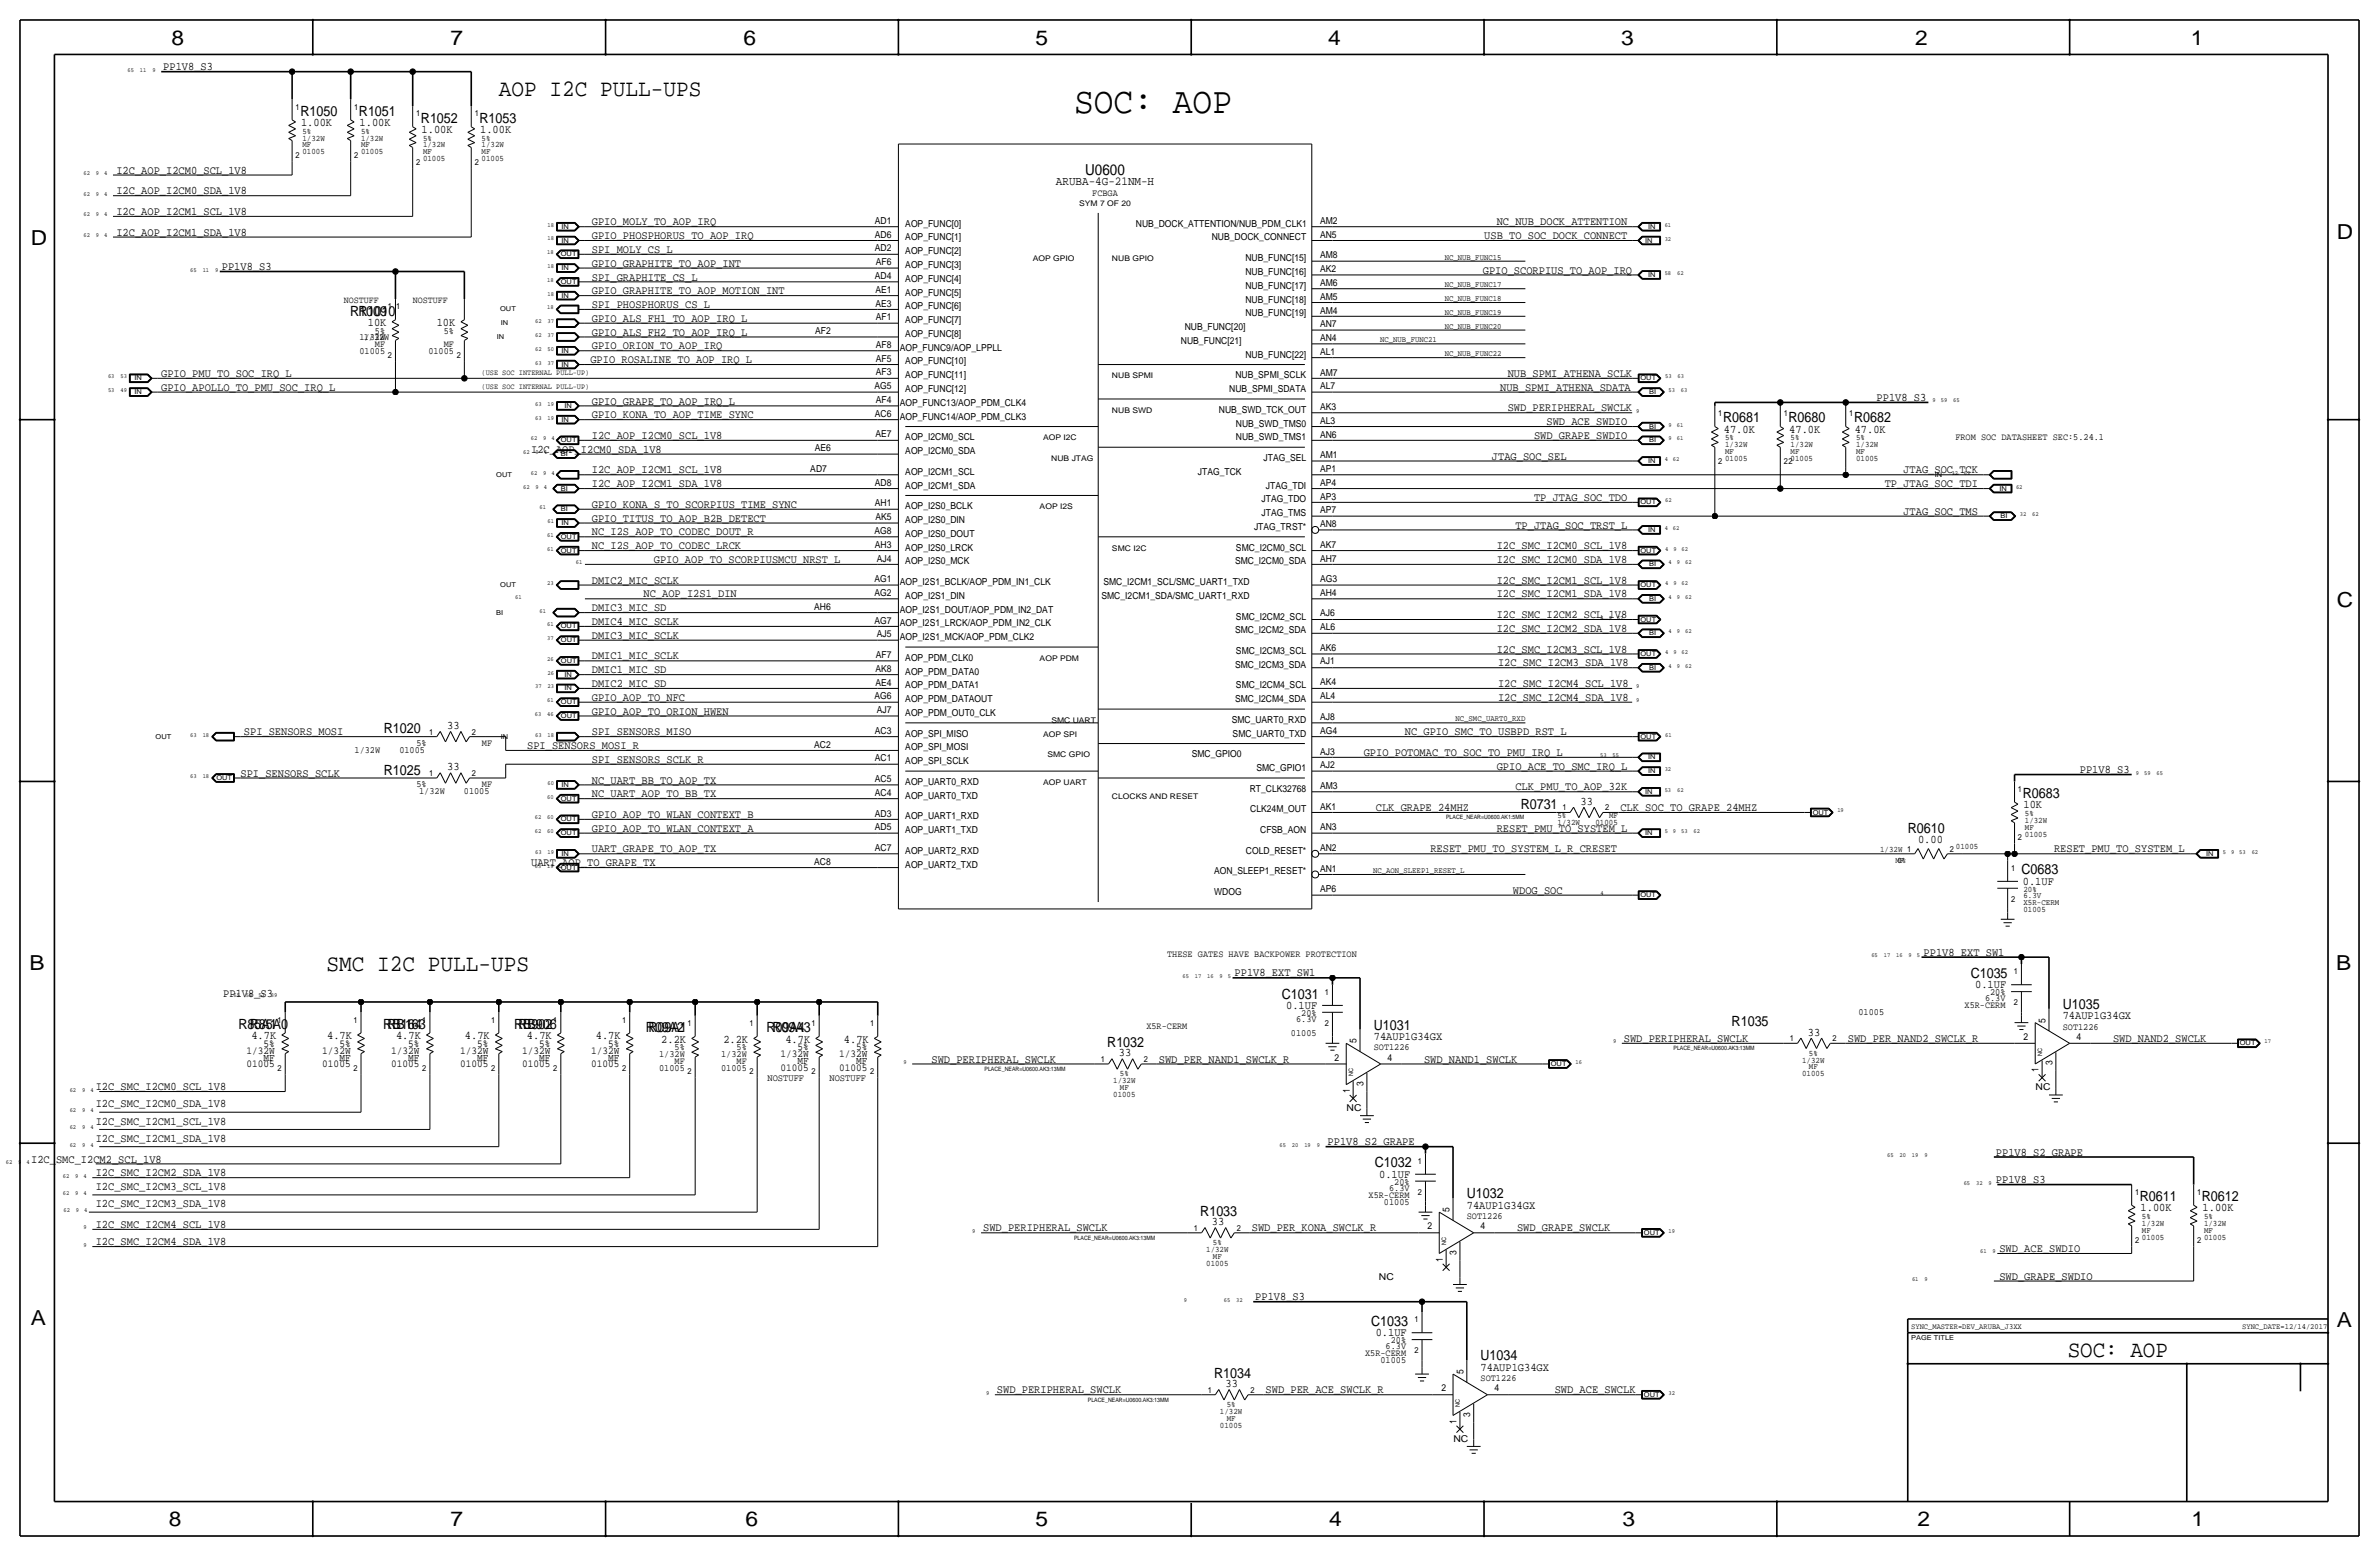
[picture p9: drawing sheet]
<svg xmlns="http://www.w3.org/2000/svg" width="877mm" height="574mm" viewBox="0 0 877 574" stroke-linecap="round" stroke-linejoin="round" font-family="sans-serif">
<defs><g id="words">
<text font-size="13.6" x="396" y="41.7">SOC: AOP</text>
<g font-size="8.7">
<text x="183.9" y="35.3">AOP I2C PULL-UPS</text>
<text x="120.4" y="357.9">SMC I2C PULL-UPS</text>
</g>
<text font-size="8.6" x="762.3" y="500.1">SOC: AOP</text>
<g font-size="7.6">
<text x="63.2" y="16.5">8</text>
<text x="166.1" y="16.5">7</text>
<text x="274.1" y="16.5">6</text>
<text x="381.8" y="16.5">5</text>
<text x="489.7" y="16.5">4</text>
<text x="597.7" y="16.5">3</text>
<text x="706.1" y="16.5">2</text>
<text x="807.7" y="16.5">1</text>
<text x="861.6" y="88.1">D</text>
<text x="11.4" y="90.4">D</text>
<text x="861.6" y="223.8">C</text>
<text x="10.9" y="357.6">B</text>
<text x="861.3" y="357.4">B</text>
<text x="11.4" y="488.4">A</text>
<text x="861.6" y="489.2">A</text>
<text x="62.2" y="562.6">8</text>
<text x="166.1" y="562.6">7</text>
<text x="274.8" y="562.6">6</text>
<text x="381.8" y="562.6">5</text>
<text x="490" y="562.6">4</text>
<text x="598.2" y="562.6">3</text>
<text x="706.9" y="562.6">2</text>
<text x="808" y="562.6">1</text>
</g>
<text font-size="5.6" x="400.1" y="64.5">U0600</text>
<g font-size="5.2">
<text x="110.7" y="42.7">R1050</text>
<text x="132.3" y="42.7">R1051</text>
<text x="155.2" y="45.2">R1052</text>
<text x="176.8" y="45.2">R1053</text>
<text x="129.1" y="116.3">R1009</text>
<text x="132.2" y="116.3">R1010</text>
<text x="635.3" y="155.7">R0681</text>
<text x="659.4" y="155.7">R0680</text>
<text x="683.5" y="155.7">R0682</text>
<text x="141.5" y="270.3">R1020</text>
<text x="141.5" y="285.5">R1025</text>
<text x="560.6" y="298.2">R0731</text>
<text x="745.7" y="294.1">R0683</text>
<text x="703.3" y="307.1">R0610</text>
<text x="745.2" y="322.3">C0683</text>
<text x="726.5" y="360.4">C1035</text>
<text x="472.5" y="368">C1031</text>
<text x="760.5" y="371.9">U1035</text>
<text x="88" y="379.2">R85A1</text>
<text x="92.1" y="379.2">R85A0</text>
<text x="141.3" y="379.2">RB164</text>
<text x="142.9" y="379.2">RB163</text>
<text x="189.6" y="379.2">RB902</text>
<text x="191.1" y="379.2">RB906</text>
<text x="238.1" y="380.5">R09A2</text>
<text x="239.1" y="380.5">R09A1</text>
<text x="282.6" y="380.5">R09A4</text>
<text x="284.8" y="380.5">R09A3</text>
<text x="506.5" y="379.5">U1031</text>
<text x="638.4" y="378.2">R1035</text>
<text x="408.2" y="385.8">R1032</text>
<text x="506.8" y="430.3">C1032</text>
<text x="540.8" y="441.7">U1032</text>
<text x="788.9" y="442.7">R0611</text>
<text x="811.8" y="442.7">R0612</text>
<text x="442.5" y="448.1">R1033</text>
<text x="505.5" y="488.7">C1033</text>
<text x="545.8" y="501.4">U1034</text>
<text x="447.6" y="507.7">R1034</text>
</g>
<text font-size="4.5" x="389.3" y="68.3">ARUBA-4G-21NM-H</text>
<g font-size="4.3">
<text x="60.2" y="25.9">PP1V8_S3</text>
<text x="111" y="46.5">1.00K</text>
<text x="132.6" y="46.5">1.00K</text>
<text x="155.4" y="49">1.00K</text>
<text x="177" y="49">1.00K</text>
<text x="42.9" y="64">I2C_AOP_I2CM0_SCL_1V8</text>
<text x="42.9" y="71.6">I2C_AOP_I2CM0_SDA_1V8</text>
<text x="42.9" y="79.3">I2C_AOP_I2CM1_SCL_1V8</text>
<text x="218.2" y="83.1">GPIO_MOLY_TO_AOP_IRQ</text>
<text x="551.8" y="83.1">NC_NUB_DOCK_ATTENTION</text>
<text x="42.9" y="86.9">I2C_AOP_I2CM1_SDA_1V8</text>
<text x="218.2" y="88.2">GPIO_PHOSPHORUS_TO_AOP_IRQ</text>
<text x="547.2" y="88.1">USB_TO_SOC_DOCK_CONNECT</text>
<text x="218.2" y="93.2">SPI_MOLY_CS_L</text>
<text x="81.8" y="99.6">PP1V8_S3</text>
<text x="218.2" y="98.3">GPIO_GRAPHITE_TO_AOP_INT</text>
<text x="546.7" y="100.8">GPIO_SCORPIUS_TO_AOP_IRQ</text>
<text x="218.2" y="103.4">SPI_GRAPHITE_CS_L</text>
<text x="218.2" y="113.6">SPI_PHOSPHORUS_CS_L</text>
<text x="218.2" y="108.5">GPIO_GRAPHITE_TO_AOP_MOTION_INT</text>
<text x="218.2" y="118.6">GPIO_ALS_FH1_TO_AOP_IRQ_L</text>
<text x="135.6" y="120.1">10K</text>
<text x="161" y="120.1">10K</text>
<text x="218.2" y="123.7">GPIO_ALS_FH2_TO_AOP_IRQ_L</text>
<text x="218.2" y="128.8">GPIO_ORION_TO_AOP_IRQ</text>
<text x="217.7" y="133.9">GPIO_ROSALINE_TO_AOP_IRQ_L</text>
<text x="59.4" y="139">GPIO_PMU_TO_SOC_IRQ_L</text>
<text x="555.9" y="138.9">NUB_SPMI_ATHENA_SCLK</text>
<text x="59.4" y="144">GPIO_APOLLO_TO_PMU_SOC_IRQ_L</text>
<text x="218.2" y="149.1">GPIO_GRAPE_TO_AOP_IRQ_L</text>
<text x="553.1" y="144">NUB_SPMI_ATHENA_SDATA</text>
<text x="691.8" y="147.8">PP1V8_S3</text>
<text x="218.2" y="154.2">GPIO_KONA_TO_AOP_TIME_SYNC</text>
<text x="555.9" y="151.6">SWD_PERIPHERAL_SWCLK</text>
<text x="218.2" y="161.8">I2C_AOP_I2CM0_SCL_1V8</text>
<text x="565.5" y="161.8">SWD_GRAPE_SWDIO</text>
<text x="570.1" y="156.7">SWD_ACE_SWDIO</text>
<text x="635.5" y="159.5">47.0K</text>
<text x="659.6" y="159.5">47.0K</text>
<text x="683.8" y="159.5">47.0K</text>
<text x="195.8" y="166.9">I2C_AOP_I2CM0_SDA_1V8</text>
<text x="550" y="169.4">JTAG_SOC_SEL</text>
<text x="218.2" y="174.5">I2C_AOP_I2CM1_SCL_1V8</text>
<text x="218.2" y="179.6">I2C_AOP_I2CM1_SDA_1V8</text>
<text x="694.8" y="179.6">TP_JTAG_SOC_TDI</text>
<text x="701.7" y="174.5">JTAG_SOC_TCK</text>
<text x="565.5" y="184.7">TP_JTAG_SOC_TDO</text>
<text x="218.2" y="187.2">GPIO_KONA_S_TO_SCORPIUS_TIME_SYNC</text>
<text x="701.7" y="189.7">JTAG_SOC_TMS</text>
<text x="218.2" y="197.4">NC_I2S_AOP_TO_CODEC_DOUT_R</text>
<text x="218.2" y="192.3">GPIO_TITUS_TO_AOP_B2B_DETECT</text>
<text x="558.7" y="194.8">TP_JTAG_SOC_TRST_L</text>
<text x="218.2" y="202.4">NC_I2S_AOP_TO_CODEC_LRCK</text>
<text x="551.8" y="202.4">I2C_SMC_I2CM0_SCL_1V8</text>
<text x="241" y="207.5">GPIO_AOP_TO_SCORPIUSMCU_NRST_L</text>
<text x="551.8" y="207.5">I2C_SMC_I2CM0_SDA_1V8</text>
<text x="218.2" y="215.1">DMIC2_MIC_SCLK</text>
<text x="551.8" y="215.1">I2C_SMC_I2CM1_SCL_1V8</text>
<text x="237.2" y="220.2">NC_AOP_I2S1_DIN</text>
<text x="551.8" y="220.2">I2C_SMC_I2CM1_SDA_1V8</text>
<text x="218.2" y="225.3">DMIC3_MIC_SD</text>
<text x="551.8" y="227.8">I2C_SMC_I2CM2_SCL_1V8</text>
<text x="218.2" y="230.4">DMIC4_MIC_SCLK</text>
<text x="551.8" y="232.9">I2C_SMC_I2CM2_SDA_1V8</text>
<text x="218.2" y="235.5">DMIC3_MIC_SCLK</text>
<text x="218.2" y="243.1">DMIC1_MIC_SCLK</text>
<text x="551.8" y="240.5">I2C_SMC_I2CM3_SCL_1V8</text>
<text x="552.3" y="245.6">I2C_SMC_I2CM3_SDA_1V8</text>
<text x="218.2" y="248.2">DMIC1_MIC_SD</text>
<text x="218.2" y="253.2">DMIC2_MIC_SD</text>
<text x="552.3" y="253.2">I2C_SMC_I2CM4_SCL_1V8</text>
<text x="218.2" y="263.4">GPIO_AOP_TO_ORION_HWEN</text>
<text x="218.2" y="258.3">GPIO_AOP_TO_NFC</text>
<text x="552.3" y="258.3">I2C_SMC_I2CM4_SDA_1V8</text>
<text x="164.8" y="268.7">33</text>
<text x="89.9" y="271">SPI_SENSORS_MOSI</text>
<text x="218.2" y="271">SPI_SENSORS_MISO</text>
<text x="517.9" y="271">NC_GPIO_SMC_TO_USBPD_RST_L</text>
<text x="194.4" y="276.1">SPI_SENSORS_MOSI_R</text>
<text x="218.2" y="281.2">SPI_SENSORS_SCLK_R</text>
<text x="502.7" y="278.6">GPIO_POTOMAC_TO_SOC_TO_PMU_IRQ_L</text>
<text x="88.6" y="286.3">SPI_SENSORS_SCLK</text>
<text x="164.8" y="284">33</text>
<text x="551.8" y="283.7">GPIO_ACE_TO_SMC_IRQ_L</text>
<text x="766.8" y="285">PP1V8_S3</text>
<text x="218.2" y="293.9">NC_UART_AOP_TO_BB_TX</text>
<text x="218.2" y="288.8">NC_UART_BB_TO_AOP_TX</text>
<text x="558.7" y="291.3">CLK_PMU_TO_AOP_32K</text>
<text x="507.2" y="299">CLK_GRAPE_24MHZ</text>
<text x="582.7" y="296.7">33</text>
<text x="597.4" y="299">CLK_SOC_TO_GRAPE_24MHZ</text>
<text x="746" y="297.9">10K</text>
<text x="218.2" y="301.5">GPIO_AOP_TO_WLAN_CONTEXT_B</text>
<text x="218.2" y="306.6">GPIO_AOP_TO_WLAN_CONTEXT_A</text>
<text x="551.8" y="306.6">RESET_PMU_TO_SYSTEM_L</text>
<text x="707.1" y="310.6">0.00</text>
<text x="218.2" y="314.2">UART_GRAPE_TO_AOP_TX</text>
<text x="527.3" y="314.2">RESET_PMU_TO_SYSTEM_L_R_CRESET</text>
<text x="757.3" y="314.2">RESET_PMU_TO_SYSTEM_L</text>
<text x="195.8" y="319.3">UART_AOP_TO_GRAPE_TX</text>
<text x="557.8" y="329.4">WDOG_SOC</text>
<text x="745.7" y="326.1">0.1UF</text>
<text x="709.2" y="352.3">PP1V8_EXT_SW1</text>
<text x="455.2" y="359.9">PP1V8_EXT_SW1</text>
<text x="728.2" y="364.2">0.1UF</text>
<text x="82.3" y="367.5">PP1V8_S3</text>
<text x="474.2" y="371.9">0.1UF</text>
<text x="760.5" y="375.7">74AUP1G34GX</text>
<text x="92.7" y="383">4.7K</text>
<text x="120.6" y="383">4.7K</text>
<text x="146" y="383">4.7K</text>
<text x="171.4" y="383">4.7K</text>
<text x="194.3" y="383">4.7K</text>
<text x="219.7" y="383">4.7K</text>
<text x="506.5" y="383.3">74AUP1G34GX</text>
<text x="666.5" y="381.8">33</text>
<text x="243.8" y="384.3">2.2K</text>
<text x="266.7" y="384.3">2.2K</text>
<text x="289.5" y="384.3">4.7K</text>
<text x="311.1" y="384.3">4.7K</text>
<text x="412.5" y="389.4">33</text>
<text x="598.7" y="384.1">SWD_PERIPHERAL_SWCLK</text>
<text x="681.2" y="384.1">SWD_PER_NAND2_SWCLK_R</text>
<text x="779" y="384.1">SWD_NAND2_SWCLK</text>
<text x="343.4" y="391.7">SWD_PERIPHERAL_SWCLK</text>
<text x="427.2" y="391.7">SWD_PER_NAND1_SWCLK_R</text>
<text x="525" y="391.7">SWD_NAND1_SWCLK</text>
<text x="35.3" y="401.8">I2C_SMC_I2CM0_SCL_1V8</text>
<text x="35.3" y="408.2">I2C_SMC_I2CM0_SDA_1V8</text>
<text x="35.3" y="414.5">I2C_SMC_I2CM1_SCL_1V8</text>
<text x="35.3" y="420.9">I2C_SMC_I2CM1_SDA_1V8</text>
<text x="489.5" y="422.1">PP1V8_S2_GRAPE</text>
<text x="735.8" y="426">PP1V8_S2_GRAPE</text>
<text x="11.5" y="428.5">I2C_SMC_I2CM2_SCL_1V8</text>
<text x="35.3" y="433.6">I2C_SMC_I2CM2_SDA_1V8</text>
<text x="508.5" y="434.1">0.1UF</text>
<text x="735.8" y="436.1">PP1V8_S3</text>
<text x="35.3" y="438.7">I2C_SMC_I2CM3_SCL_1V8</text>
<text x="35.3" y="445">I2C_SMC_I2CM3_SDA_1V8</text>
<text x="540.8" y="445.5">74AUP1G34GX</text>
<text x="789.2" y="446.5">1.00K</text>
<text x="812" y="446.5">1.00K</text>
<text x="35.3" y="452.6">I2C_SMC_I2CM4_SCL_1V8</text>
<text x="362.5" y="453.9">SWD_PERIPHERAL_SWCLK</text>
<text x="446.8" y="451.6">33</text>
<text x="461.5" y="453.9">SWD_PER_KONA_SWCLK_R</text>
<text x="559.3" y="453.9">SWD_GRAPE_SWCLK</text>
<text x="35.3" y="459">I2C_SMC_I2CM4_SDA_1V8</text>
<text x="737.1" y="461.5">SWD_ACE_SWDIO</text>
<text x="737.1" y="471.7">SWD_GRAPE_SWDIO</text>
<text x="462.8" y="479.3">PP1V8_S3</text>
<text x="507.2" y="492.5">0.1UF</text>
<text x="545.8" y="505.2">74AUP1G34GX</text>
<text x="367.5" y="513.6">SWD_PERIPHERAL_SWCLK</text>
<text x="451.9" y="511.3">33</text>
<text x="466.6" y="513.6">SWD_PER_ACE_SWCLK_R</text>
<text x="573.2" y="513.6">SWD_ACE_SWCLK</text>
</g>
<g font-size="3.9">
<text x="90.9" y="388.4">1/32W</text>
<text x="97.2" y="385.8">5%</text>
<text x="118.8" y="388.4">1/32W</text>
<text x="125.1" y="385.8">5%</text>
<text x="144.2" y="388.4">1/32W</text>
<text x="150.5" y="385.8">5%</text>
<text x="169.6" y="388.4">1/32W</text>
<text x="175.9" y="385.8">5%</text>
<text x="192.5" y="388.4">1/32W</text>
<text x="198.8" y="385.8">5%</text>
<text x="217.9" y="388.4">1/32W</text>
<text x="224.2" y="385.8">5%</text>
<text x="287.7" y="389.6">1/32W</text>
<text x="294" y="387.1">5%</text>
<text x="309.3" y="389.6">1/32W</text>
<text x="315.6" y="387.1">5%</text>
<text x="90.9" y="393.4">01005</text>
<text x="97.2" y="390.9">MF</text>
<text x="118.8" y="393.4">01005</text>
<text x="125.1" y="390.9">MF</text>
<text x="144.2" y="393.4">01005</text>
<text x="150.5" y="390.9">MF</text>
<text x="169.6" y="393.4">01005</text>
<text x="175.9" y="390.9">MF</text>
<text x="192.5" y="393.4">01005</text>
<text x="198.8" y="390.9">MF</text>
<text x="217.9" y="393.4">01005</text>
<text x="224.2" y="390.9">MF</text>
<text x="287.7" y="394.7">01005</text>
<text x="294" y="392.2">MF</text>
<text x="309.3" y="394.7">01005</text>
<text x="315.6" y="392.2">MF</text>
</g>
<g font-size="3.6">
<text x="283" y="398.5">NOSTUFF</text>
<text x="305.8" y="398.5">NOSTUFF</text>
</g>
<g font-size="3.5">
<text x="402.7" y="72.1">FCBGA</text>
<text x="322.5" y="82.5">AD1</text>
<text x="333.8" y="83.5">AOP_FUNC[0]</text>
<text x="418.8" y="83.6">NUB_DOCK_ATTENTION/NUB_PDM_CLK1</text>
<text x="486.7" y="82.5">AM2</text>
<text x="322.5" y="87.6">AD6</text>
<text x="333.8" y="88.6">AOP_FUNC[1]</text>
<text x="446.7" y="88.6">NUB_DOCK_CONNECT</text>
<text x="486.7" y="87.6">AN5</text>
<text x="322.5" y="92.7">AD2</text>
<text x="333.8" y="93.7">AOP_FUNC[2]</text>
<text x="486.7" y="95.2">AM8</text>
<text x="322.9" y="97.7">AF6</text>
<text x="333.8" y="98.8">AOP_FUNC[3]</text>
<text x="459.2" y="101.3">NUB_FUNC[16]</text>
<text x="459.2" y="96.3">NUB_FUNC[15]</text>
<text x="486.7" y="100.3">AK2</text>
<text x="322.5" y="102.8">AD4</text>
<text x="322.7" y="107.9">AE1</text>
<text x="333.8" y="103.9">AOP_FUNC[4]</text>
<text x="459.2" y="106.4">NUB_FUNC[17]</text>
<text x="486.7" y="105.4">AM6</text>
<text x="126.7" y="111.5">NOSTUFF</text>
<text x="152.1" y="111.5">NOSTUFF</text>
<text x="322.7" y="113">AE3</text>
<text x="333.8" y="108.9">AOP_FUNC[5]</text>
<text x="459.2" y="111.5">NUB_FUNC[18]</text>
<text x="486.7" y="110.5">AM5</text>
<text x="322.9" y="118.1">AF1</text>
<text x="333.8" y="119.1">AOP_FUNC[7]</text>
<text x="333.8" y="114">AOP_FUNC[6]</text>
<text x="459.2" y="116.6">NUB_FUNC[19]</text>
<text x="486.7" y="115.6">AM4</text>
<text x="132.5" y="125.5">1/32W</text>
<text x="134.1" y="125.5">1/32W</text>
<text x="138.2" y="122.9">5%</text>
<text x="163.6" y="122.9">5%</text>
<text x="300.5" y="123.1">AF2</text>
<text x="333.8" y="124.2">AOP_FUNC[8]</text>
<text x="436.8" y="121.7">NUB_FUNC[20]</text>
<text x="486.7" y="125.7">AN4</text>
<text x="486.7" y="120.6">AN7</text>
<text x="132.5" y="130.6">01005</text>
<text x="138.2" y="128">MF</text>
<text x="157.9" y="130.6">01005</text>
<text x="163.6" y="128">MF</text>
<text x="322.9" y="128.2">AF8</text>
<text x="331.7" y="129.3">AOP_FUNC9/AOP_LPPLL</text>
<text x="435.4" y="126.7">NUB_FUNC[21]</text>
<text x="459.2" y="131.8">NUB_FUNC[22]</text>
<text x="486.7" y="130.8">AL1</text>
<text x="322.9" y="133.3">AF5</text>
<text x="333.8" y="134.3">AOP_FUNC[10]</text>
<text x="322.4" y="143.5">AG5</text>
<text x="322.9" y="138.4">AF3</text>
<text x="333.8" y="139.4">AOP_FUNC[11]</text>
<text x="455.5" y="139.4">NUB_SPMI_SCLK</text>
<text x="486.7" y="143.5">AL7</text>
<text x="486.7" y="138.4">AM7</text>
<text x="322.9" y="148.6">AF4</text>
<text x="331.7" y="149.6">AOP_FUNC13/AOP_PDM_CLK4</text>
<text x="333.8" y="144.5">AOP_FUNC[12]</text>
<text x="453.2" y="144.5">NUB_SPMI_SDATA</text>
<text x="322.5" y="153.6">AC6</text>
<text x="331.7" y="154.7">AOP_FUNC14/AOP_PDM_CLK3</text>
<text x="449.4" y="152.1">NUB_SWD_TCK_OUT</text>
<text x="486.7" y="151.1">AK3</text>
<text x="322.7" y="161.3">AE7</text>
<text x="455.7" y="157.2">NUB_SWD_TMS0</text>
<text x="486.7" y="161.3">AN6</text>
<text x="486.7" y="156.2">AL3</text>
<text x="300.4" y="166.3">AE6</text>
<text x="333.8" y="167.4">AOP_I2CM0_SDA</text>
<text x="333.8" y="162.3">AOP_I2CM0_SCL</text>
<text x="455.7" y="162.3">NUB_SWD_TMS1</text>
<text x="720.9" y="162.3">FROM SOC DATASHEET SEC:5.24.1</text>
<text x="298.7" y="174">AD7</text>
<text x="465.8" y="169.9">JTAG_SEL</text>
<text x="486.7" y="174">AP1</text>
<text x="486.7" y="168.9">AM1</text>
<text x="322.5" y="179">AD8</text>
<text x="333.8" y="175">AOP_I2CM1_SCL</text>
<text x="441.7" y="175">JTAG_TCK</text>
<text x="486.7" y="179.1">AP4</text>
<text x="333.8" y="180.1">AOP_I2CM1_SDA</text>
<text x="465.1" y="185.2">JTAG_TDO</text>
<text x="466.7" y="180.1">JTAG_TDI</text>
<text x="486.7" y="184.1">AP3</text>
<text x="322.5" y="186.7">AH1</text>
<text x="322.7" y="191.7">AK5</text>
<text x="333.8" y="187.7">AOP_I2S0_BCLK</text>
<text x="465.1" y="190.3">JTAG_TMS</text>
<text x="486.7" y="189.2">AP7</text>
<text x="322.4" y="196.8">AG8</text>
<text x="333.8" y="197.9">AOP_I2S0_DOUT</text>
<text x="333.8" y="192.8">AOP_I2S0_DIN</text>
<text x="462.3" y="195.3">JTAG_TRST*</text>
<text x="486.7" y="194.3">AN8</text>
<text x="322.5" y="201.9">AH3</text>
<text x="333.8" y="202.9">AOP_I2S0_LRCK</text>
<text x="455.7" y="203">SMC_I2CM0_SCL</text>
<text x="486.7" y="201.9">AK7</text>
<text x="323.2" y="207">AJ4</text>
<text x="333.8" y="208">AOP_I2S0_MCK</text>
<text x="455.3" y="208">SMC_I2CM0_SDA</text>
<text x="486.7" y="207">AH7</text>
<text x="322.4" y="214.6">AG1</text>
<text x="331.7" y="215.6">AOP_I2S1_BCLK/AOP_PDM_IN1_CLK</text>
<text x="406.8" y="215.6">SMC_I2CM1_SCL/SMC_UART1_TXD</text>
<text x="486.7" y="214.6">AG3</text>
<text x="322.4" y="219.7">AG2</text>
<text x="333.8" y="220.7">AOP_I2S1_DIN</text>
<text x="406.1" y="220.7">SMC_I2CM1_SDA/SMC_UART1_RXD</text>
<text x="486.7" y="219.7">AH4</text>
<text x="300.2" y="224.8">AH6</text>
<text x="331.7" y="225.8">AOP_I2S1_DOUT/AOP_PDM_IN2_DAT</text>
<text x="486.7" y="227.1">AJ6</text>
<text x="322.4" y="229.8">AG7</text>
<text x="331.7" y="230.9">AOP_I2S1_LRCK/AOP_PDM_IN2_CLK</text>
<text x="455.3" y="233.4">SMC_I2CM2_SDA</text>
<text x="455.7" y="228.4">SMC_I2CM2_SCL</text>
<text x="486.7" y="232.2">AL6</text>
<text x="323.2" y="234.9">AJ5</text>
<text x="331.7" y="236">AOP_I2S1_MCK/AOP_PDM_CLK2</text>
<text x="486.7" y="239.8">AK6</text>
<text x="322.9" y="242.5">AF7</text>
<text x="333.8" y="243.6">AOP_PDM_CLK0</text>
<text x="455.7" y="241.1">SMC_I2CM3_SCL</text>
<text x="486.7" y="244.9">AJ1</text>
<text x="322.7" y="247.6">AK8</text>
<text x="333.8" y="248.7">AOP_PDM_DATA0</text>
<text x="455.3" y="246.1">SMC_I2CM3_SDA</text>
<text x="322.4" y="257.8">AG6</text>
<text x="322.7" y="252.7">AE4</text>
<text x="333.8" y="253.7">AOP_PDM_DATA1</text>
<text x="455.7" y="253.8">SMC_I2CM4_SCL</text>
<text x="486.7" y="257.8">AL4</text>
<text x="486.7" y="252.5">AK4</text>
<text x="323.2" y="262.9">AJ7</text>
<text x="333.8" y="263.9">AOP_PDM_OUT0_CLK</text>
<text x="333.8" y="258.8">AOP_PDM_DATAOUT</text>
<text x="455.3" y="258.8">SMC_I2CM4_SDA</text>
<text x="454.1" y="266.5">SMC_UART0_RXD</text>
<text x="486.7" y="265.4">AJ8</text>
<text x="153.6" y="274.8">5%</text>
<text x="177.7" y="274.8">MF</text>
<text x="300.2" y="275.6">AC2</text>
<text x="322.5" y="270.5">AC3</text>
<text x="333.8" y="271.5">AOP_SPI_MISO</text>
<text x="454.4" y="271.5">SMC_UART0_TXD</text>
<text x="486.7" y="270.5">AG4</text>
<text x="130.7" y="277.4">1/32W</text>
<text x="147.2" y="277.4">01005</text>
<text x="322.5" y="280.6">AC1</text>
<text x="333.8" y="281.7">AOP_SPI_SCLK</text>
<text x="333.8" y="276.6">AOP_SPI_MOSI</text>
<text x="439.4" y="279.2">SMC_GPIO0</text>
<text x="486.7" y="278.1">AJ3</text>
<text x="463.2" y="284.2">SMC_GPIO1</text>
<text x="486.7" y="283.2">AJ2</text>
<text x="153.6" y="290.1">5%</text>
<text x="154.5" y="292.6">1/32W</text>
<text x="171" y="292.6">01005</text>
<text x="177.7" y="290.1">MF</text>
<text x="322.5" y="293.3">AC4</text>
<text x="322.5" y="288.3">AC5</text>
<text x="333.8" y="289.3">AOP_UART0_RXD</text>
<text x="460.7" y="291.9">RT_CLK32768</text>
<text x="486.7" y="290.8">AM3</text>
<text x="333.8" y="294.4">AOP_UART0_TXD</text>
<text x="460.9" y="299.5">CLK24M_OUT</text>
<text x="486.7" y="298.4">AK1</text>
<text x="322.5" y="301">AD3</text>
<text x="333.8" y="302">AOP_UART1_RXD</text>
<text x="322.5" y="306">AD5</text>
<text x="333.8" y="307.1">AOP_UART1_TXD</text>
<text x="464.6" y="307.1">CFSB_AON</text>
<text x="486.7" y="306">AN3</text>
<text x="322.5" y="313.7">AC7</text>
<text x="333.8" y="314.7">AOP_UART2_RXD</text>
<text x="459.3" y="314.7">COLD_RESET*</text>
<text x="486.7" y="313.7">AN2</text>
<text x="300.2" y="318.7">AC8</text>
<text x="333.8" y="319.8">AOP_UART2_TXD</text>
<text x="447.6" y="322.3">AON_SLEEP1_RESET*</text>
<text x="486.7" y="321.3">AN1</text>
<text x="447.6" y="329.9">WDOG</text>
<text x="486.7" y="328.9">AP6</text>
<text x="430.3" y="352.8">THESE GATES HAVE BACKPOWER PROTECTION</text>
<text x="724.3" y="371.6">X5R-CERM</text>
<text x="731.8" y="369.1">6.3V</text>
<text x="733.7" y="366.8">20%</text>
<text x="477.8" y="376.7">6.3V</text>
<text x="479.7" y="374.4">20%</text>
<text x="685.2" y="374.1">01005</text>
<text x="754.1" y="376.9" transform="rotate(-90 754.1 376.9)">5</text>
<text x="422.6" y="379.2">X5R-CERM</text>
<text x="475.9" y="381.8">01005</text>
<text x="746" y="383.3">2</text>
<text x="760.5" y="379.5">SOT1226</text>
<text x="765.6" y="383.3">4</text>
<text x="243" y="389.6">1/32W</text>
<text x="248.7" y="387.1">5%</text>
<text x="265.9" y="389.6">1/32W</text>
<text x="271.6" y="387.1">5%</text>
<text x="500.1" y="384.6" transform="rotate(-90 500.1 384.6)">5</text>
<text x="506.5" y="387.1">SOT1226</text>
<text x="243" y="394.7">01005</text>
<text x="248.7" y="392.2">MF</text>
<text x="265.9" y="394.7">01005</text>
<text x="271.6" y="392.2">MF</text>
<text x="492" y="390.9">2</text>
<text x="511.6" y="390.9">4</text>
<text x="751.6" y="395.2" transform="rotate(-90 751.6 395.2)">1</text>
<text x="756.7" y="392.7" transform="rotate(-90 756.7 392.7)">3</text>
<text x="502.7" y="400.3" transform="rotate(-90 502.7 400.3)">3</text>
<text x="750.5" y="401.8">NC</text>
<text x="497.6" y="402.8" transform="rotate(-90 497.6 402.8)">1</text>
<text x="496.5" y="409.4">NC</text>
<text x="514" y="436.6">20%</text>
<text x="504.6" y="441.5">X5R-CERM</text>
<text x="510.2" y="444">01005</text>
<text x="512.1" y="438.9">6.3V</text>
<text x="534.4" y="446.8" transform="rotate(-90 534.4 446.8)">5</text>
<text x="540.8" y="449.3">SOT1226</text>
<text x="526.3" y="453.1">2</text>
<text x="545.8" y="453.1">4</text>
<text x="531.9" y="465" transform="rotate(-90 531.9 465)">1</text>
<text x="537" y="462.5" transform="rotate(-90 537 462.5)">3</text>
<text x="508.4" y="471.7">NC</text>
<text x="510.9" y="497.3">6.3V</text>
<text x="512.7" y="495">20%</text>
<text x="503.3" y="499.9">X5R-CERM</text>
<text x="509" y="502.4">01005</text>
<text x="539.5" y="506.5" transform="rotate(-90 539.5 506.5)">5</text>
<text x="545.8" y="509">SOT1226</text>
<text x="531.4" y="512.8">2</text>
<text x="550.9" y="512.8">4</text>
<text x="537" y="524.7" transform="rotate(-90 537 524.7)">1</text>
<text x="542" y="522.2" transform="rotate(-90 542 522.2)">3</text>
<text x="535.8" y="531.4">NC</text>
</g>
<g font-size="3.1">
<text x="109" y="40.4">1</text>
<text x="130.6" y="40.4">1</text>
<text x="153.4" y="42.9">1</text>
<text x="175" y="42.9">1</text>
<text x="111.5" y="51.8">1/32W</text>
<text x="111.5" y="49.3">5%</text>
<text x="133.1" y="51.8">1/32W</text>
<text x="133.1" y="49.3">5%</text>
<text x="156" y="51.8">5%</text>
<text x="177.5" y="51.8">5%</text>
<text x="109" y="58.2">2</text>
<text x="111.5" y="54.4">MF</text>
<text x="111.5" y="56.9">01005</text>
<text x="130.6" y="58.2">2</text>
<text x="133.1" y="56.9">01005</text>
<text x="133.1" y="54.4">MF</text>
<text x="156" y="59.4">01005</text>
<text x="156" y="54.4">1/32W</text>
<text x="156" y="56.9">MF</text>
<text x="177.5" y="54.4">1/32W</text>
<text x="177.5" y="56.9">MF</text>
<text x="177.5" y="59.4">01005</text>
<text x="153.4" y="60.7">2</text>
<text x="175" y="60.7">2</text>
<text x="143" y="114">1</text>
<text x="146" y="114">1</text>
<text x="143" y="131.8">2</text>
<text x="168.4" y="131.8">2</text>
<text x="633.5" y="153.4">1</text>
<text x="657.6" y="153.4">1</text>
<text x="681.7" y="153.4">1</text>
<text x="636" y="167.4">MF</text>
<text x="636" y="162.3">5%</text>
<text x="636" y="164.8">1/32W</text>
<text x="660.1" y="164.8">1/32W</text>
<text x="660.1" y="162.3">5%</text>
<text x="660.1" y="167.4">MF</text>
<text x="684.3" y="162.3">5%</text>
<text x="684.3" y="167.4">MF</text>
<text x="684.3" y="164.8">1/32W</text>
<text x="633.5" y="171.2">2</text>
<text x="636" y="169.9">01005</text>
<text x="657.6" y="171.2">22</text>
<text x="660.1" y="169.9">01005</text>
<text x="684.3" y="169.9">01005</text>
<text x="158.2" y="270.8">1</text>
<text x="174" y="270.8">2</text>
<text x="158.2" y="286">1</text>
<text x="174" y="286">2</text>
<text x="744" y="291.8">1</text>
<text x="576.1" y="298.7">1</text>
<text x="591.8" y="298.7">2</text>
<text x="574.2" y="301.5">5%</text>
<text x="574.2" y="304">1/32W</text>
<text x="588.2" y="304">01005</text>
<text x="593.2" y="301.5">MF</text>
<text x="746.5" y="305.8">MF</text>
<text x="746.5" y="303.3">1/32W</text>
<text x="746.5" y="300.7">5%</text>
<text x="744" y="309.6">2</text>
<text x="746.5" y="308.4">01005</text>
<text x="693.2" y="314.2">1/32W 1</text>
<text x="718.8" y="313.9">2</text>
<text x="721.1" y="312.9">01005</text>
<text x="698.8" y="318">MF</text>
<text x="699.5" y="318">0%</text>
<text x="741.4" y="321.1">1</text>
<text x="746" y="328.7">20%</text>
<text x="741.4" y="332.5">2</text>
<text x="746" y="331">6.3V</text>
<text x="746" y="333.5">X5R-CERM</text>
<text x="746" y="336">01005</text>
<text x="742.4" y="359.2">1</text>
<text x="488.4" y="366.8">1</text>
<text x="742.4" y="370.6">2</text>
<text x="102.4" y="376.9">1</text>
<text x="130.3" y="376.9">1</text>
<text x="155.7" y="376.9">1</text>
<text x="181.1" y="376.9">1</text>
<text x="204" y="376.9">1</text>
<text x="229.4" y="376.9">1</text>
<text x="253.5" y="378.2">1</text>
<text x="276.3" y="378.2">1</text>
<text x="299.2" y="378.2">1</text>
<text x="320.8" y="378.2">1</text>
<text x="488.4" y="378.2">2</text>
<text x="659.9" y="383.8">1</text>
<text x="675.6" y="383.8">2</text>
<text x="666.9" y="389.1">5%</text>
<text x="102.4" y="394.7">2</text>
<text x="130.3" y="394.7">2</text>
<text x="155.7" y="394.7">2</text>
<text x="181.1" y="394.7">2</text>
<text x="204" y="394.7">2</text>
<text x="229.4" y="394.7">2</text>
<text x="253.5" y="396">2</text>
<text x="276.3" y="396">2</text>
<text x="299.2" y="396">2</text>
<text x="320.8" y="396">2</text>
<text x="405.9" y="391.4">1</text>
<text x="421.6" y="391.4">2</text>
<text x="664.4" y="391.7">1/32W</text>
<text x="666.9" y="394.2">MF</text>
<text x="410.4" y="399.3">1/32W</text>
<text x="412.9" y="396.7">5%</text>
<text x="412.9" y="401.8">MF</text>
<text x="664.4" y="396.7">01005</text>
<text x="410.4" y="404.4">01005</text>
<text x="522.7" y="429">1</text>
<text x="522.7" y="440.4">2</text>
<text x="787.1" y="440.4">1</text>
<text x="810" y="440.4">1</text>
<text x="789.7" y="449.3">5%</text>
<text x="812.5" y="449.3">5%</text>
<text x="440.2" y="453.6">1</text>
<text x="455.9" y="453.6">2</text>
<text x="789.7" y="451.9">1/32W</text>
<text x="789.7" y="454.4">MF</text>
<text x="812.5" y="451.9">1/32W</text>
<text x="812.5" y="454.4">MF</text>
<text x="444.7" y="461.5">1/32W</text>
<text x="447.2" y="459">5%</text>
<text x="787.1" y="458.2">2</text>
<text x="789.7" y="456.9">01005</text>
<text x="810" y="458.2">2</text>
<text x="812.5" y="456.9">01005</text>
<text x="444.7" y="466.6">01005</text>
<text x="447.2" y="464.1">MF</text>
<text x="521.5" y="487.4">1</text>
<text x="521.5" y="498.9">2</text>
<text x="445.3" y="513.3">1</text>
<text x="461" y="513.3">2</text>
<text x="449.8" y="521.2">1/32W</text>
<text x="452.2" y="518.7">5%</text>
<text x="449.8" y="526.3">01005</text>
<text x="452.2" y="523.7">MF</text>
</g>
<g font-size="3">
<text x="532.6" y="95.8">NC_NUB_FUNC15</text>
<text x="532.6" y="105.9">NC_NUB_FUNC17</text>
<text x="532.6" y="111">NC_NUB_FUNC18</text>
<text x="532.6" y="116.1">NC_NUB_FUNC19</text>
<text x="532.6" y="121.2">NC_NUB_FUNC20</text>
<text x="508.8" y="126.2">NC_NUB_FUNC21</text>
<text x="532.6" y="131.3">NC_NUB_FUNC22</text>
<text x="536.6" y="265.9">NC_SMC_UART0_RXD</text>
<text x="506.2" y="321.8">NC_AON_SLEEP1_RESET_L</text>
</g>
<g font-size="2.9">
<text x="397.9" y="75.9">SYM 7 OF 20</text>
<text x="380.7" y="96.3">AOP GPIO</text>
<text x="410" y="96.3">NUB GPIO</text>
<text x="177.5" y="143.3">(USE SOC INTERNAL PULL-UP)</text>
<text x="177.5" y="138.2">(USE SOC INTERNAL PULL-UP)</text>
<text x="410" y="139.4">NUB SPMI</text>
<text x="410" y="152.1">NUB SWD</text>
<text x="384.6" y="162.3">AOP I2C</text>
<text x="387.6" y="169.9">NUB JTAG</text>
<text x="383.3" y="187.7">AOP I2S</text>
<text x="410" y="202.9">SMC I2C</text>
<text x="383.3" y="243.6">AOP PDM</text>
<text x="387.6" y="266.4">SMC UART</text>
<text x="384.6" y="271.5">AOP SPI</text>
<text x="386.1" y="279.1">SMC GPIO</text>
<text x="384.6" y="289.3">AOP UART</text>
<text x="410" y="294.4">CLOCKS AND RESET</text>
<text x="704.6" y="490">SYNC_MASTER=DEV_ARUBA_J3XX</text>
<text x="826.6" y="490">SYNC_DATE=12/14/2017</text>
</g>
<g font-size="2.5">
<text x="207" y="89.4">IN</text>
<text x="207" y="84.3">IN</text>
<text x="606.6" y="89.4">IN</text>
<text x="607.6" y="84.3">IN</text>
<text x="206.8" y="94.5">OUT</text>
<text x="207" y="99.6">IN</text>
<text x="206.8" y="104.6">OUT</text>
<text x="607.6" y="102.1">IN</text>
<text x="207" y="109.7">IN</text>
<text x="184.4" y="114.8">OUT</text>
<text x="184.6" y="119.9">IN</text>
<text x="183.2" y="125">IN</text>
<text x="207" y="130">IN</text>
<text x="207" y="135.1">IN</text>
<text x="49.5" y="140.2">IN</text>
<text x="604.8" y="140.2">OUT</text>
<text x="49.5" y="145.3">IN</text>
<text x="608" y="145.3">BI</text>
<text x="207" y="155.4">IN</text>
<text x="208.1" y="150.4">IN</text>
<text x="608" y="158">BI</text>
<text x="206.8" y="163.1">OUT</text>
<text x="608" y="163.1">BI</text>
<text x="206.8" y="168.1">BI</text>
<text x="607.6" y="170.7">IN</text>
<text x="182.9" y="175.8">OUT</text>
<text x="713.3" y="175.8">IN</text>
<text x="206.8" y="180.8">BI</text>
<text x="604.8" y="185.9">OUT</text>
<text x="737.2" y="180.8">IN</text>
<text x="206.8" y="188.5">BI</text>
<text x="737.6" y="191">BI</text>
<text x="207" y="193.5">IN</text>
<text x="607.6" y="196.1">IN</text>
<text x="206.8" y="203.7">OUT</text>
<text x="206.8" y="198.6">OUT</text>
<text x="604.8" y="203.7">OUT</text>
<text x="608" y="208.8">BI</text>
<text x="184.4" y="216.4">OUT</text>
<text x="604.8" y="216.4">OUT</text>
<text x="608" y="221.5">BI</text>
<text x="182.9" y="226.6">BI</text>
<text x="206.8" y="231.6">OUT</text>
<text x="604.8" y="229.1">OUT</text>
<text x="206.8" y="236.7">OUT</text>
<text x="608" y="234.2">BI</text>
<text x="206.8" y="244.3">OUT</text>
<text x="604.8" y="241.8">OUT</text>
<text x="208.1" y="249.4">IN</text>
<text x="608" y="246.9">BI</text>
<text x="208.1" y="254.5">IN</text>
<text x="206.8" y="259.6">OUT</text>
<text x="206.8" y="264.7">OUT</text>
<text x="57.4" y="272.3">OUT</text>
<text x="184.6" y="272.3">IN</text>
<text x="604.8" y="272.3">OUT</text>
<text x="607.6" y="279.9">IN</text>
<text x="79.8" y="287.5">OUT</text>
<text x="607.6" y="285">IN</text>
<text x="207" y="290.1">IN</text>
<text x="606.6" y="292.6">IN</text>
<text x="206.8" y="295.1">OUT</text>
<text x="206.8" y="302.8">OUT</text>
<text x="668.3" y="300.2">OUT</text>
<text x="206.8" y="307.8">OUT</text>
<text x="606.6" y="307.8">IN</text>
<text x="207" y="315.5">IN</text>
<text x="813.4" y="315.5">IN</text>
<text x="206.8" y="320.5">OUT</text>
<text x="604.8" y="330.7">OUT</text>
<text x="825.8" y="385.3">OUT</text>
<text x="571.8" y="392.9">OUT</text>
<text x="606" y="455.2">OUT</text>
<text x="704.6" y="493.8">PAGE TITLE</text>
<text x="606.1" y="514.9">OUT</text>
</g>
<g font-size="2.3">
<text x="47" y="26.4">65</text>
<text x="51.6" y="26.4">11</text>
<text x="56.2" y="26.4">9</text>
<text x="30.8" y="64.5">62</text>
<text x="35.4" y="64.5">9</text>
<text x="38.4" y="64.5">4</text>
<text x="30.8" y="72.1">62</text>
<text x="35.4" y="72.1">9</text>
<text x="38.4" y="72.1">4</text>
<text x="30.8" y="79.8">62</text>
<text x="35.4" y="79.8">9</text>
<text x="38.4" y="79.8">4</text>
<text x="201.9" y="83.6">18</text>
<text x="613.7" y="83.6">61</text>
<text x="30.8" y="87.4">62</text>
<text x="35.4" y="87.4">9</text>
<text x="38.4" y="87.4">4</text>
<text x="201.9" y="88.6">18</text>
<text x="613.7" y="88.6">32</text>
<text x="201.7" y="93.7">18</text>
<text x="70.2" y="100.1">65</text>
<text x="74.7" y="100.1">11</text>
<text x="79.3" y="100.1">9</text>
<text x="201.9" y="98.8">18</text>
<text x="613.7" y="101.3">58</text>
<text x="618.3" y="101.3">62</text>
<text x="201.7" y="103.9">18</text>
<text x="201.9" y="109">18</text>
<text x="197.3" y="119.1">62</text>
<text x="201.7" y="114">18</text>
<text x="201.9" y="119.1">37</text>
<text x="197.3" y="124.2">62</text>
<text x="201.9" y="124.2">37</text>
<text x="197.3" y="129.3">62</text>
<text x="201.9" y="129.3">50</text>
<text x="197.3" y="134.4">63</text>
<text x="201.9" y="134.4">37</text>
<text x="39.8" y="139.4">63</text>
<text x="44.4" y="139.4">53</text>
<text x="613.9" y="139.4">53</text>
<text x="618.4" y="139.4">63</text>
<text x="39.8" y="144.5">53</text>
<text x="44.4" y="144.5">49</text>
<text x="197.3" y="149.6">63</text>
<text x="201.9" y="149.6">19</text>
<text x="615.1" y="144.5">53</text>
<text x="619.7" y="144.5">63</text>
<text x="712.5" y="148.3">9</text>
<text x="715.5" y="148.3">59</text>
<text x="720.1" y="148.3">65</text>
<text x="197.3" y="154.7">63</text>
<text x="201.9" y="154.7">19</text>
<text x="603.2" y="152.1">9</text>
<text x="615.1" y="157.2">9</text>
<text x="618.2" y="157.2">61</text>
<text x="192.9" y="167.4">62</text>
<text x="195.7" y="162.3">62</text>
<text x="197.5" y="167.4">9</text>
<text x="200.3" y="162.3">9</text>
<text x="200.5" y="167.4">4</text>
<text x="203.3" y="162.3">4</text>
<text x="615.1" y="162.3">9</text>
<text x="618.2" y="162.3">61</text>
<text x="613.7" y="169.9">4</text>
<text x="616.8" y="169.9">62</text>
<text x="195.7" y="175">62</text>
<text x="200.3" y="175">9</text>
<text x="203.3" y="175">4</text>
<text x="719.4" y="175">32</text>
<text x="724" y="175">62</text>
<text x="192.9" y="180.1">62</text>
<text x="197.5" y="180.1">9</text>
<text x="200.5" y="180.1">4</text>
<text x="613.9" y="185.2">62</text>
<text x="743.3" y="180.1">62</text>
<text x="198.9" y="187.7">61</text>
<text x="744.7" y="190.2">32</text>
<text x="749.3" y="190.2">62</text>
<text x="201.7" y="197.9">61</text>
<text x="201.9" y="192.8">61</text>
<text x="613.7" y="195.3">4</text>
<text x="616.8" y="195.3">62</text>
<text x="201.7" y="202.9">61</text>
<text x="613.9" y="202.9">4</text>
<text x="616.9" y="202.9">9</text>
<text x="620" y="202.9">62</text>
<text x="212.3" y="208">61</text>
<text x="615.1" y="208">4</text>
<text x="618.2" y="208">9</text>
<text x="621.2" y="208">62</text>
<text x="201.7" y="215.6">23</text>
<text x="613.9" y="215.6">4</text>
<text x="616.9" y="215.6">9</text>
<text x="620" y="215.6">62</text>
<text x="190" y="220.7">61</text>
<text x="615.1" y="220.7">4</text>
<text x="618.2" y="220.7">9</text>
<text x="621.2" y="220.7">62</text>
<text x="198.9" y="225.8">61</text>
<text x="201.7" y="230.9">61</text>
<text x="590.1" y="228.3">4</text>
<text x="593.1" y="228.3">9</text>
<text x="596.2" y="228.3">62</text>
<text x="615.1" y="233.4">4</text>
<text x="618.2" y="233.4">9</text>
<text x="621.2" y="233.4">62</text>
<text x="201.7" y="236">37</text>
<text x="201.7" y="243.6">26</text>
<text x="613.9" y="241">4</text>
<text x="616.9" y="241">9</text>
<text x="620" y="241">62</text>
<text x="201.9" y="248.7">26</text>
<text x="615.1" y="246.1">4</text>
<text x="618.2" y="246.1">9</text>
<text x="621.2" y="246.1">62</text>
<text x="197.3" y="253.7">37</text>
<text x="201.9" y="253.7">23</text>
<text x="603.2" y="253.7">9</text>
<text x="197.2" y="263.9">63</text>
<text x="201.7" y="263.9">46</text>
<text x="201.7" y="258.8">61</text>
<text x="603.2" y="258.8">9</text>
<text x="70.2" y="271.5">63</text>
<text x="74.7" y="271.5">18</text>
<text x="197.3" y="271.5">63</text>
<text x="201.9" y="271.5">18</text>
<text x="613.9" y="271.5">61</text>
<text x="589.9" y="279.1">53</text>
<text x="594.5" y="279.1">55</text>
<text x="70.2" y="286.8">63</text>
<text x="74.7" y="286.8">18</text>
<text x="613.7" y="284.2">32</text>
<text x="787.4" y="285.5">9</text>
<text x="790.4" y="285.5">59</text>
<text x="795" y="285.5">65</text>
<text x="201.9" y="289.3">60</text>
<text x="613.7" y="291.8">53</text>
<text x="618.3" y="291.8">62</text>
<text x="201.7" y="294.4">60</text>
<text x="677.4" y="299.5">19</text>
<text x="197.2" y="302">62</text>
<text x="201.7" y="302">60</text>
<text x="197.2" y="307.1">62</text>
<text x="201.7" y="307.1">60</text>
<text x="613.7" y="307.1">5</text>
<text x="616.8" y="307.1">9</text>
<text x="619.8" y="307.1">53</text>
<text x="624.4" y="307.1">62</text>
<text x="197.3" y="314.7">63</text>
<text x="201.9" y="314.7">19</text>
<text x="819.5" y="314.7">5</text>
<text x="822.5" y="314.7">9</text>
<text x="825.6" y="314.7">53</text>
<text x="830.1" y="314.7">62</text>
<text x="197.2" y="319.8">63</text>
<text x="201.7" y="319.8">19</text>
<text x="590.1" y="329.9">4</text>
<text x="689.9" y="352.8">65</text>
<text x="694.5" y="352.8">17</text>
<text x="699.1" y="352.8">16</text>
<text x="703.6" y="352.8">9</text>
<text x="706.7" y="352.8">5</text>
<text x="435.9" y="360.4">65</text>
<text x="440.5" y="360.4">17</text>
<text x="445.1" y="360.4">16</text>
<text x="449.6" y="360.4">9</text>
<text x="452.7" y="360.4">5</text>
<text x="86.1" y="367.5">65</text>
<text x="90.7" y="367.5">58</text>
<text x="95.2" y="367.5">53</text>
<text x="99.8" y="367.5">39</text>
<text x="594.7" y="384.6">9</text>
<text x="752.9" y="389.1" transform="rotate(-90 752.9 389.1)">NC</text>
<text x="834.8" y="384.6">17</text>
<text x="333" y="392.2">9</text>
<text x="580.8" y="392.2">16</text>
<text x="498.9" y="396.7" transform="rotate(-90 498.9 396.7)">NC</text>
<text x="25.7" y="402.3">62</text>
<text x="30.3" y="402.3">9</text>
<text x="33.3" y="402.3">4</text>
<text x="25.7" y="410">62</text>
<text x="30.3" y="410">9</text>
<text x="33.3" y="410">4</text>
<text x="25.7" y="416.3">62</text>
<text x="30.3" y="416.3">9</text>
<text x="33.3" y="416.3">4</text>
<text x="25.7" y="422.7">62</text>
<text x="30.3" y="422.7">9</text>
<text x="33.3" y="422.7">4</text>
<text x="471.7" y="422.7">65</text>
<text x="476.3" y="422.7">20</text>
<text x="480.9" y="422.7">19</text>
<text x="485.4" y="422.7">9</text>
<text x="2.1" y="429">62</text>
<text x="6.7" y="429">9</text>
<text x="9.8" y="429">4</text>
<text x="695.7" y="426.5">65</text>
<text x="700.3" y="426.5">20</text>
<text x="704.9" y="426.5">19</text>
<text x="709.4" y="426.5">9</text>
<text x="23.2" y="434.1">62</text>
<text x="27.7" y="434.1">9</text>
<text x="30.8" y="434.1">4</text>
<text x="723.9" y="436.6">65</text>
<text x="728.5" y="436.6">32</text>
<text x="733.1" y="436.6">9</text>
<text x="23.2" y="440.4">62</text>
<text x="27.7" y="440.4">9</text>
<text x="30.8" y="440.4">4</text>
<text x="23.4" y="446.8">62</text>
<text x="28" y="446.8">9</text>
<text x="31" y="446.8">4</text>
<text x="30.8" y="453.1">9</text>
<text x="358.4" y="454.4">9</text>
<text x="615.1" y="454.4">19</text>
<text x="30.8" y="459.5">9</text>
<text x="533.1" y="459" transform="rotate(-90 533.1 459)">NC</text>
<text x="730" y="462">61</text>
<text x="734.6" y="462">9</text>
<text x="704.9" y="472.2">61</text>
<text x="709.5" y="472.2">9</text>
<text x="436.5" y="479.8">9</text>
<text x="451.2" y="479.8">65</text>
<text x="455.7" y="479.8">32</text>
<text x="363.5" y="514.1">9</text>
<text x="615.1" y="514.1">32</text>
<text x="538.2" y="518.7" transform="rotate(-90 538.2 518.7)">NC</text>
</g>
<g font-size="2.2">
<text x="533.1" y="302">PLACE_NEAR=U0600.AK1:5MM</text>
<text x="617" y="387.1">PLACE_NEAR=U0600.AK3:13MM</text>
<text x="363" y="394.7">PLACE_NEAR=U0600.AK3:13MM</text>
<text x="396" y="456.9">PLACE_NEAR=U0600.AK3:13MM</text>
<text x="401.1" y="516.6">PLACE_NEAR=U0600.AK3:13MM</text>
</g>
</g></defs>
<g fill="none" stroke="#000" stroke-width=".37">
<path d="M107.7 36.6v7.6zM129.3 36.6v7.6zM152.1 39.1v7.6zM173.7 39.1v7.6zM106.4 51.1l1.3 .7zM106.4 48.8l2.6 1.2zM106.4 46.2l2.6 1.3zM106.4 51.1l2.6-1.1zM106.4 48.8l2.6-1.3zM106.4 46.2l2.6-1.2zM107.7 59.4v5.1zM107.7 51.8v7.6z"/>
<path d="M107.7 44.2l1.3 .8zM128 51.1l2.6-1.1zM128 48.8l2.6-1.3zM128 46.2l2.6-1.2zM128 51.1l1.3 .7zM128 48.8l2.6 1.2zM128 46.2l2.6 1.3zM129.3 59.4v12.7zM129.3 51.8v7.6zM129.3 44.2l1.3 .8zM150.9 53.6l1.2 .8zM150.9 51.3l2.5 1.3z"/>
<path d="M150.9 48.8l2.5 1.2zM150.9 53.6l2.5-1zM150.9 51.3l2.5-1.3zM150.9 48.8l2.5-1.3zM152.1 54.4v7.6zM152.1 46.7l1.3 .8zM172.5 53.6l2.5-1zM172.5 51.3l2.5-1.3zM172.5 48.8l2.5-1.3zM172.5 53.6l1.2 .8zM172.5 51.3l2.5 1.3zM172.5 48.8l2.5 1.2z"/>
<path d="M173.7 54.4v7.6zM173.7 46.7l1.3 .8zM331.2 53.1v281.9zM331.2 53.1h152.4zM483.6 53.1v281.9zM41.7 79.8h110.4zM41.7 64.5h66zM41.7 72.1h87.6zM152.1 62v17.8zM173.7 62v25.4zM404.9 78.5v254zM41.7 87.4h132z"/>
<path d="M205 93.7l1.6 1.6zM205 93.7l1.6-1.5zM205.2 97.2h6.8zM205.2 87.1h6.8zM205.2 82h6.8zM205.2 93.7l1.5 1.5zM205.2 97.2v3.2zM205.2 87.1v3.1zM205.2 90.2h6.8zM205.2 82v3.1zM205.2 85.1h6.8zM205.2 93.7l1.5-1.4z"/>
<path d="M205.3 97.3v3zM205.3 87.2v2.9zM205.3 90.1h6.6zM205.3 82.1v2.9zM205.3 85h6.6zM205.3 97.3h6.6zM205.3 87.2h6.6zM205.3 82.1h6.6zM205.3 93.7l1.4-1.3zM205.3 93.7l1.4 1.4zM205.4 97.4v2.8zM205.4 87.3v2.7z"/>
<path d="M205.4 90h6.5zM205.4 82.2v2.7zM205.4 84.9h6.5zM205.4 97.4h6.5zM205.4 87.3h6.5zM205.4 82.2h6.5zM205.5 97.5h6.3zM205.5 97.5v2.6zM205.5 87.4h6.3zM205.5 87.4v2.5zM205.5 89.9h6.3zM205.5 82.3h6.3z"/>
<path d="M205.5 82.3v2.5zM205.5 84.8h6.3zM205.5 93.7l1.3-1.2zM205.5 93.7l1.3 1.3zM206.6 95.3h6.8zM206.6 92.2h6.8zM206.7 92.3h6.6zM206.7 95.2h6.6zM206.7 92.4h6.5zM206.7 95.1h6.5zM206.8 92.5h6.3zM206.8 95h6.3z"/>
<path d="M211.8 89.9l1.3-1.3zM211.8 84.8l1.3-1.2zM211.8 97.5l1.3 1.3zM211.8 87.4l1.3 1.2zM211.8 82.3l1.3 1.3zM211.9 90l1.4-1.4zM211.9 84.9l1.4-1.3zM211.9 97.4l1.4 1.4zM211.9 87.3l1.4 1.3zM211.9 82.2l1.4 1.4zM211.9 97.3l1.5 1.5zM211.9 87.2l1.5 1.4z"/>
<path d="M211.9 82.1l1.5 1.5zM211.9 90.1l1.5-1.5zM211.9 85l1.5-1.4zM212 97.2l1.6 1.6zM212 87.1l1.6 1.5zM212 82l1.6 1.6zM212 90.2l1.6-1.6zM212 85.1l1.6-1.5zM213.1 92.5v2.5zM213.1 98.8h2.5zM213.1 88.6h2.5zM213.1 83.6h2.5z"/>
<path d="M213.1 93.7h2.5zM213.2 92.4v2.7zM213.3 92.3v2.9zM213.4 92.2v3.1zM215.6 98.8h108zM215.6 93.7h108zM215.6 83.6h108zM215.6 88.6h108zM323.6 98.8h7.6zM323.6 93.7h7.6zM323.6 88.6h7.6zM323.6 83.6h7.6z"/>
<path d="M483.6 83.6h7.6zM483.6 96.3h7.6zM483.6 88.6h7.6zM491.2 83.6h110.5zM491.2 96.3h71.2zM491.2 88.6h110.5zM601.7 83.6h2.6zM601.7 88.6h2.6zM603.8 83.6l1.6-1.6zM603.8 88.6l1.6-1.5zM603.8 83.6l1.6 1.5zM603.8 88.6l1.6 1.6z"/>
<path d="M604 83.6l1.4 1.4zM604 88.6l1.4 1.5zM604 83.6l1.4-1.5zM604 88.6l1.4-1.4zM604.1 83.6l1.4-1.4zM604.1 88.6l1.4-1.3zM604.1 83.6l1.4 1.3zM604.1 88.6l1.4 1.4zM604.3 83.6l1.2 1.2zM604.3 88.6l1.2 1.3zM604.3 83.6l1.2-1.3zM604.3 88.6l1.2-1.2z"/>
<path d="M605.4 99.8l-1.6 1.5zM605.4 85.1h6.8zM605.4 90.2h6.8zM605.4 99.8h6.8zM605.4 82h6.8zM605.4 87.1h6.8zM605.4 99.9h6.7zM605.4 82.1h6.7zM605.4 87.2h6.7zM605.4 85h6.7zM605.4 90.1h6.7zM605.5 100l-1.4 1.3z"/>
<path d="M605.5 84.9h6.5zM605.5 90h6.5zM605.5 100h6.5zM605.5 82.2h6.5zM605.5 87.3h6.5zM605.5 82.3h6.4zM605.5 84.8h6.4zM605.5 87.4h6.4zM605.5 89.9h6.4zM611.9 82.3v2.5zM611.9 87.4v2.5zM612 100v2.7z"/>
<path d="M612 82.2v2.7zM612 87.3v2.7zM612.1 99.9v2.9zM612.1 82.1v2.9zM612.1 87.2v2.9zM612.2 99.8v3.1zM612.2 82v3.1zM612.2 87.1v3.1zM144.5 118.6l2.6 1.3zM144.5 118.6l1.3-.7zM145.8 110.2v7.7zM169.9 118.6l2.6 1.3z"/>
<path d="M169.9 118.6l1.3-.7zM171.2 110.2v7.7zM205 114l1.6 1.6zM205 103.9l1.6 1.6zM205 114l1.6-1.5zM205 103.9l1.6-1.6zM205.2 117.6h6.8zM205.2 107.4h6.8zM205.2 114l1.5 1.5zM205.2 103.9l1.5 1.5zM205.2 117.6v3.1zM205.2 114l1.5-1.4z"/>
<path d="M205.2 103.9l1.5-1.5zM205.2 107.4v3.1zM205.2 110.5h6.8zM205.2 100.4h6.8zM205.3 117.7v2.9zM205.3 107.5v2.9zM205.3 110.4h6.6zM205.3 100.3h6.6zM205.3 117.7h6.6zM205.3 107.5h6.6zM205.3 114l1.4-1.3zM205.3 103.9l1.4-1.4z"/>
<path d="M205.3 114l1.4 1.4zM205.3 103.9l1.4 1.4zM205.4 117.8v2.7zM205.4 107.6v2.7zM205.4 110.3h6.5zM205.4 100.2h6.5zM205.4 117.8h6.5zM205.4 107.6h6.5zM205.5 117.9h6.3zM205.5 117.9v2.5zM205.5 114l1.3-1.2zM205.5 103.9l1.3-1.3z"/>
<path d="M205.5 107.7h6.3zM205.5 107.7v2.5zM205.5 110.2h6.3zM205.5 100.1h6.3zM205.5 114l1.3 1.3zM205.5 103.9l1.3 1.3zM206.6 115.6h6.8zM206.6 105.5h6.8zM206.6 112.5h6.8zM206.6 102.3h6.8zM206.7 112.6h6.6zM206.7 102.4h6.6z"/>
<path d="M206.7 115.5h6.6zM206.7 105.4h6.6zM206.7 112.7h6.5zM206.7 102.5h6.5zM206.7 115.4h6.5zM206.7 105.3h6.5zM206.8 112.8h6.3zM206.8 115.3h6.3zM206.8 102.6h6.3zM206.8 105.2h6.3zM211.8 110.2l1.3-1.2zM211.8 100.1l1.3-1.3z"/>
<path d="M211.8 117.9l1.3 1.2zM211.8 107.7l1.3 1.3zM211.9 110.3l1.4-1.3zM211.9 100.2l1.4-1.4zM211.9 117.8l1.4 1.3zM211.9 107.6l1.4 1.4zM211.9 117.7l1.5 1.4zM211.9 107.5l1.5 1.5zM211.9 100.3l1.5-1.5zM212 117.6l1.6 1.5zM212 107.4l1.6 1.6zM212 110.5l1.6-1.5z"/>
<path d="M212 100.4l1.6-1.6zM213.1 112.8v2.5zM213.1 102.6v2.6zM213.1 119.1h2.5zM213.1 114h2.5zM213.1 103.9h2.5zM213.1 109h2.5zM213.2 112.7v2.7zM213.2 102.5v2.8zM213.3 112.6v2.9zM213.3 102.4v3zM213.4 112.5v3.1z"/>
<path d="M213.4 102.3v3.2zM213.4 109l-1.5 1.4zM215.6 109h108zM215.6 114h108zM215.6 103.9h108zM215.6 119.1h108zM323.6 103.9h7.6zM323.6 109h7.6zM323.6 119.1h7.6zM323.6 114h7.6zM483.6 116.6h7.6zM483.6 111.5h7.6z"/>
<path d="M483.6 106.4h7.6zM483.6 101.3h7.6zM491.2 106.4h71.2zM491.2 111.5h71.2zM491.2 116.6h71.2zM491.2 101.3h110.5zM601.7 101.3h2.6zM603.8 101.3l1.6 1.6zM604 101.3l1.4 1.5zM604 101.3l1.4-1.4zM604.1 101.3l1.4 1.4zM604.3 101.3l1.2 1.3z"/>
<path d="M604.3 101.3l1.2-1.2zM605.4 102.9h6.8zM605.4 102.8h6.7zM605.5 102.7h6.5zM605.5 100.1h6.4zM605.5 102.6h6.4zM611.9 100.1v2.5zM47.7 137.9h6.8zM47.7 137.9v3.1zM47.8 138h6.7zM47.8 138v2.9zM47.9 138.1h6.5z"/>
<path d="M47.9 138.1v2.7zM48 138.2h6.4zM48 138.2v2.5zM54.4 138.2l1.2 1.2zM54.4 138.1l1.4 1.3zM54.5 138l1.4 1.4zM54.5 137.9l1.6 1.5zM55.6 139.4h2.6zM56.1 139.4l-1.6 1.6zM58.2 139.4h113zM144.5 123.7l2.6 1zM144.5 121.2l2.6 1.2z"/>
<path d="M144.5 123.7l2.6-1.3zM144.5 121.2l2.6-1.3zM145.8 133.1v11.4zM145.8 125.5v7.6zM145.8 125.5l1.3-.8zM169.9 123.7l2.6 1zM169.9 121.2l2.6 1.2zM169.9 123.7l2.6-1.3zM169.9 121.2l2.6-1.3zM171.2 133.1v6.3zM171.2 125.5v7.6zM171.2 125.5l1.3-.8z"/>
<path d="M171.2 139.4h152.4zM205.2 132.8h6.8zM205.2 127.7h6.8zM205.2 122.6h6.8zM205.2 132.8v3.1zM205.2 135.9h6.8zM205.2 127.7v3.2zM205.2 130.9h6.8zM205.2 122.6v3.2zM205.2 125.8h6.8zM205.2 120.7h6.8zM205.3 132.9v2.9z"/>
<path d="M205.3 135.8h6.6zM205.3 127.8v3zM205.3 130.8h6.6zM205.3 122.7v3zM205.3 125.7h6.6zM205.3 120.6h6.6zM205.3 132.9h6.6zM205.3 127.8h6.6zM205.3 122.7h6.6zM205.4 133v2.7zM205.4 135.7h6.5zM205.4 127.9v2.8z"/>
<path d="M205.4 130.7h6.5zM205.4 122.8v2.8zM205.4 125.6h6.5zM205.4 120.5h6.5zM205.4 133h6.5zM205.4 127.9h6.5zM205.4 122.8h6.5zM205.5 133.1h6.3zM205.5 133.1v2.5zM205.5 135.6h6.3zM205.5 128h6.3zM205.5 128v2.6z"/>
<path d="M205.5 130.6h6.3zM205.5 122.9h6.3zM205.5 122.9v2.6zM205.5 125.5h6.3zM205.5 120.4h6.3zM211.8 135.6l1.3-1.2zM211.8 130.6l1.3-1.3zM211.8 125.5l1.3-1.3zM211.8 120.4l1.3-1.3zM211.8 133.1l1.3 1.3zM211.8 128l1.3 1.3zM211.8 122.9l1.3 1.3z"/>
<path d="M211.9 135.7l1.4-1.3zM211.9 130.7l1.4-1.4zM211.9 125.6l1.4-1.4zM211.9 120.5l1.4-1.4zM211.9 133l1.4 1.4zM211.9 127.9l1.4 1.4zM211.9 122.8l1.4 1.4zM211.9 132.9l1.5 1.5zM211.9 127.8l1.5 1.5zM211.9 122.7l1.5 1.5zM211.9 135.8l1.5-1.4zM211.9 130.8l1.5-1.5z"/>
<path d="M211.9 120.6l1.5-1.5zM212 132.8l1.6 1.6zM212 127.7l1.6 1.6zM212 122.6l1.6 1.6zM212 135.9l1.6-1.5zM212 130.9l1.6-1.6zM212 125.8l1.6-1.6zM212 120.7l1.6-1.6zM213.1 134.4h2.5zM213.1 129.3h2.5zM213.1 124.2h2.5zM213.4 124.2l-1.5 1.5z"/>
<path d="M215.6 124.2h108zM215.6 134.4h108zM215.6 129.3h108zM323.6 129.3h7.6zM323.6 139.4h7.6zM323.6 134.4h7.6zM323.6 124.2h7.6zM404.9 134.4h76.2zM483.6 139.4h7.6zM483.6 131.8h7.6zM483.6 126.7h7.6zM483.6 121.7h7.6z"/>
<path d="M491.2 121.7h71.2zM491.2 126.7h71.2zM491.2 131.8h71.2zM491.2 139.4h110.5zM601.7 139.4h2.6zM604 137.9h6.8zM604 137.9v3.1zM604.1 138v2.9zM604.1 138h6.6zM604.2 138.1h6.5zM604.2 138.1v2.7zM604.3 138.2h6.3z"/>
<path d="M604.3 138.2v2.5zM610.6 138.2l1.3 1.2zM610.7 138.1l1.3 1.3zM610.7 138l1.5 1.4zM610.8 137.9l1.5 1.5zM612.3 139.4l-1.5 1.6zM47.7 143h6.8zM47.7 143v3.1zM47.7 146.1h6.8zM47.7 141h6.8zM47.8 143.1h6.7zM47.8 143.1v2.9z"/>
<path d="M47.8 146h6.7zM47.8 140.9h6.7zM47.9 143.2h6.5zM47.9 143.2v2.7zM47.9 145.9h6.5zM47.9 140.8h6.5zM48 143.3h6.4zM48 143.3v2.5zM48 145.8h6.4zM48 140.7h6.4zM54.4 143.3l1.2 1.2zM54.4 145.8l1.2-1.3z"/>
<path d="M54.4 140.7l1.2-1.3zM54.4 145.9l1.4-1.4zM54.4 140.8l1.4-1.4zM54.4 143.2l1.4 1.3zM54.5 146l1.4-1.5zM54.5 140.9l1.4-1.5zM54.5 143.1l1.4 1.4zM54.5 143l1.6 1.5zM55.6 144.5h2.6zM56.1 144.5l-1.6 1.6zM58.2 144.5h87.6zM145.8 144.5h177.8z"/>
<path d="M205.2 148h6.8zM205.2 153.1h6.8zM205.2 148v3.2zM205.2 151.2h6.8zM205.2 153.1v3.2zM205.2 156.3h6.8zM205.3 148.1v3zM205.3 151.1h6.6zM205.3 153.2v3zM205.3 156.2h6.6zM205.3 148.1h6.6zM205.3 153.2h6.6z"/>
<path d="M205.4 148.2v2.8zM205.4 151h6.5zM205.4 153.3v2.8zM205.4 156.1h6.5zM205.4 148.2h6.5zM205.4 153.3h6.5zM205.5 148.3h6.3zM205.5 148.3v2.6zM205.5 150.9h6.3zM205.5 153.4h6.3zM205.5 153.4v2.6zM205.5 156h6.3z"/>
<path d="M211.8 150.9l1.3-1.3zM211.8 156l1.3-1.3zM211.8 148.3l1.3 1.3zM211.8 153.4l1.3 1.3zM211.9 151l1.4-1.4zM211.9 156.1l1.4-1.4zM211.9 148.2l1.4 1.4zM211.9 153.3l1.4 1.4zM211.9 148.1l1.5 1.5zM211.9 153.2l1.5 1.5zM211.9 151.1l1.5-1.5zM211.9 156.2l1.5-1.5z"/>
<path d="M212 148l1.6 1.6zM212 153.1l1.6 1.6zM212 151.2l1.6-1.6zM212 156.3l1.6-1.6zM213.1 149.6h2.5zM213.1 154.7h2.5zM215.6 154.7h108zM215.6 149.6h108zM323.6 154.7h7.6zM323.6 149.6h7.6zM323.6 144.5h7.6zM333.8 157.2h71.1z"/>
<path d="M404.9 147.1h76.2zM483.6 157.2h7.6zM483.6 144.5h7.6zM483.6 152.1h7.6zM491.2 144.5h110.5zM491.2 152.1h110.5zM491.2 157.2h110.5zM601.7 157.2h2.6zM601.7 144.5h2.6zM603.8 157.2l1.6 1.6zM603.8 144.5l1.6 1.6zM604 157.2l1.4 1.5z"/>
<path d="M604 144.5l1.4 1.5zM604 157.2l1.4-1.4zM604 144.5l1.4-1.4zM604 141h6.8zM604.1 140.9h6.6zM604.1 157.2l1.4 1.4zM604.1 144.5l1.4 1.4zM604.2 140.8h6.5zM604.3 157.2l1.2 1.3zM604.3 144.5l1.2 1.3zM604.3 157.2l1.2-1.2zM604.3 144.5l1.2-1.2z"/>
<path d="M604.3 140.7h6.3zM605.4 155.7l-1.6 1.5zM605.4 143l-1.6 1.5zM605.4 158.8h6.6zM605.4 146.1h6.6zM605.4 155.7h6.6zM605.4 143h6.6zM605.4 155.8h6.6zM605.4 143.1h6.6zM605.4 158.7h6.6zM605.4 146h6.6zM605.5 158.6h6.4z"/>
<path d="M605.5 145.9h6.4zM605.5 155.9l-1.4 1.3zM605.5 143.2l-1.4 1.3zM605.5 155.9h6.4zM605.5 143.2h6.4zM605.5 158.5h6.4zM605.5 156h6.4zM605.5 145.8h6.4zM605.5 143.3h6.4zM610.6 140.7l1.3-1.3zM610.7 140.8l1.3-1.4zM610.7 140.9l1.5-1.5z"/>
<path d="M611.9 156l1.3 1.2zM611.9 143.3l1.3 1.2zM611.9 158.5l1.3-1.3zM611.9 145.8l1.3-1.3zM611.9 145.9l1.4-1.4zM611.9 155.9l1.4 1.3zM611.9 143.2l1.4 1.3zM612 155.8l1.5 1.4zM612 143.1l1.5 1.4zM612 158.7l1.5-1.5zM612 146l1.5-1.5zM612 158.8l1.6-1.6z"/>
<path d="M612 146.1l1.6-1.6zM612 155.7l1.6 1.5zM612 143l1.6 1.5zM613.3 157.2l-1.4 1.4zM630.9 159.3l2.6 1.2zM630.9 159.3l2.6-1.3zM632.2 149.6v7.6zM632.2 157.2l1.3 .8zM655.1 159.3l2.5-1.3zM655.1 159.3l2.5 1.2zM656.3 149.6v7.6zM656.3 157.2l1.3 .8z"/>
<path d="M679.2 159.3l2.5-1.3zM679.2 159.3l2.5 1.2zM680.5 149.6v7.6zM680.5 157.2l1.2 .8zM203.8 167.4l1.5 1.6zM203.8 167.4l1.5-1.6zM203.9 167.4l1.5-1.5zM203.9 167.4l1.5 1.5zM204.1 167.4l1.3-1.4zM204.1 167.4l1.3 1.4zM204.2 167.4l1.3 1.3zM204.2 167.4l1.3-1.3z"/>
<path d="M205 175l1.6 1.6zM205 162.3l1.6 1.6zM205 175l1.6-1.6zM205 162.3l1.6-1.6zM205.2 175l1.5 1.5zM205.2 162.3l1.5 1.5zM205.2 175l1.5-1.5zM205.2 162.3l1.5-1.5zM205.3 175l1.4-1.4zM205.3 169h6.7zM205.3 162.3l1.4-1.4zM205.3 175l1.4 1.4z"/>
<path d="M205.3 162.3l1.4 1.4zM205.3 178.5h6.7zM205.3 165.8h6.7zM205.4 178.6h6.5zM205.4 165.9h6.5zM205.4 168.9h6.5zM205.4 168.8h6.5zM205.4 178.7h6.5zM205.4 166h6.5zM205.5 178.8h6.3zM205.5 175l1.3-1.3zM205.5 168.7h6.3z"/>
<path d="M205.5 166.1h6.3zM205.5 162.3l1.3-1.3zM205.5 175l1.3 1.3zM205.5 162.3l1.3 1.3zM206.6 176.6h6.8zM206.6 163.9h6.8zM206.6 173.4h6.8zM206.6 160.7h6.8zM206.7 173.5h6.6zM206.7 160.8h6.6zM206.7 176.5h6.6zM206.7 163.8h6.6z"/>
<path d="M206.7 173.6h6.5zM206.7 160.9h6.5zM206.7 176.4h6.5zM206.7 163.7h6.5zM206.8 173.7h6.3zM206.8 176.3h6.3zM206.8 161h6.3zM206.8 163.6h6.3zM211.8 168.7l1.3-1.3zM211.8 178.8l1.3 1.3zM211.8 166.1l1.3 1.3zM211.9 168.8l1.4-1.4z"/>
<path d="M211.9 178.7l1.4 1.4zM211.9 166l1.4 1.4zM211.9 178.6l1.5 1.5zM211.9 165.9l1.5 1.5zM211.9 168.9l1.5-1.5zM212 178.5l1.6 1.6zM212 165.8l1.6 1.6zM212 169l1.6-1.6zM213.1 173.7v2.6zM213.1 161v2.6zM213.1 175h2.5zM213.1 167.4h2.5z"/>
<path d="M213.1 162.3h2.5zM213.2 173.6v2.8zM213.2 160.9v2.8zM213.3 173.5v3zM213.3 160.8v3zM213.4 173.4v3.2zM213.4 160.7v3.2zM215.6 162.3h108zM215.6 167.4h108zM215.6 175h108zM323.6 175h7.6zM323.6 167.4h7.6z"/>
<path d="M323.6 162.3h7.6zM404.9 164.8h76.2zM483.6 175h7.6zM483.6 169.9h7.6zM483.6 162.3h7.6zM491.2 162.3h110.5zM491.2 169.9h110.5zM491.2 175h189.3zM601.7 162.3h2.6zM601.7 169.9h2.6zM603.8 162.3l1.6-1.6zM603.8 162.3l1.6 1.6z"/>
<path d="M603.8 169.9l1.6 1.6zM604 162.3l1.4 1.5zM604 169.9l1.4 1.5zM604 162.3l1.4-1.5zM604 169.9l1.4-1.4zM604.1 162.3l1.4-1.4zM604.1 169.9l1.4-1.3zM604.1 162.3l1.4 1.4zM604.1 169.9l1.4 1.4zM604.3 162.3l1.2 1.3zM604.3 169.9l1.2 1.3zM604.3 162.3l1.2-1.3z"/>
<path d="M604.3 169.9l1.2-1.2zM605.4 168.4l-1.6 1.5zM605.4 171.5h6.8zM605.4 163.9h6.6zM605.4 160.7h6.6zM605.4 168.4h6.8zM605.4 160.8h6.6zM605.4 168.5h6.7zM605.4 163.8h6.6zM605.4 171.4h6.7zM605.5 163.7h6.4zM605.5 171.3h6.5z"/>
<path d="M605.5 160.9h6.4zM605.5 168.6h6.5zM605.5 163.6h6.4zM605.5 161h6.4zM605.5 168.7h6.4zM605.5 171.2h6.4zM611.9 161l1.3 1.3zM611.9 163.6l1.3-1.3zM611.9 168.7v2.5zM611.9 163.7l1.4-1.4zM611.9 160.9l1.4 1.4zM612 160.8l1.5 1.5z"/>
<path d="M612 163.8l1.5-1.5zM612 168.6v2.7zM612 160.7l1.6 1.6zM612.1 168.5v2.9zM612.2 168.4v3.1zM613.6 162.3l-1.6 1.6zM630.9 164.1l1.3 .7zM630.9 161.8l2.6 1.3zM630.9 164.1l2.6-1zM630.9 161.8l2.6-1.3zM632.2 172.5v17.7zM632.2 164.8v7.7z"/>
<path d="M655.1 164.1l2.5-1zM655.1 161.8l2.5-1.3zM655.1 164.1l1.2 .7zM655.1 161.8l2.5 1.3zM656.3 172.5v7.6zM656.3 164.8v7.7zM679.2 164.1l2.5-1zM679.2 161.8l2.5-1.3zM679.2 164.1l1.3 .7zM679.2 161.8l2.5 1.3zM680.5 175h50.8zM680.5 172.5v2.5z"/>
<path d="M680.5 164.8v7.7zM731.3 175h2.5zM733.3 175l1.6 1.6zM733.5 175l1.5 1.5zM733.5 175l1.5-1.5zM733.7 175l1.3-1.4zM733.7 175l1.3 1.4zM733.8 175l1.3 1.3zM733.8 175l1.3-1.3zM734.9 173.4l-1.6 1.6zM734.9 176.6h6.8zM734.9 178.5h6.8z"/>
<path d="M734.9 173.4h6.8zM735 178.6h6.6zM735 173.5h6.6zM735 176.5h6.6zM735 178.7l-1.3 1.4zM735 176.4h6.5zM735 178.7h6.5zM735 173.6h6.5zM735.1 176.3h6.3zM735.1 178.8h6.3zM735.1 173.7h6.3zM741.4 178.8v2.6z"/>
<path d="M741.4 173.7v2.6zM741.5 178.7v2.8zM741.5 173.6v2.8zM741.6 178.6v3zM741.6 173.5v3zM741.7 178.5v3.2zM741.7 173.4v3.2zM203.8 187.7l1.5 1.6zM203.8 180.1l1.5 1.6zM203.8 187.7l1.5-1.6zM203.8 180.1l1.5-1.6zM203.9 187.7l1.5-1.5z"/>
<path d="M203.9 180.1l1.5-1.5zM203.9 187.7l1.5 1.5zM203.9 180.1l1.5 1.5zM204.1 187.7l1.3-1.4zM204.1 180.1l1.3-1.4zM204.1 187.7l1.3 1.4zM204.1 180.1l1.3 1.4zM204.2 187.7l1.3 1.3zM204.2 180.1l1.3 1.3zM204.2 187.7l1.3-1.3zM204.2 180.1l1.3-1.3zM205 197.9l1.6 1.5z"/>
<path d="M205 197.9l1.6-1.6zM205.2 191.2h6.8zM205.2 197.9l1.5 1.4zM205.2 197.9l1.5-1.5zM205.2 191.2v3.2zM205.2 194.4h6.8zM205.3 191.3v3zM205.3 194.3h6.6zM205.3 191.3h6.6zM205.3 197.9l1.4-1.4zM205.3 189.3h6.7zM205.3 181.7h6.7z"/>
<path d="M205.3 197.9l1.4 1.3zM205.3 186.1h6.7zM205.4 186.2h6.5zM205.4 191.4v2.8zM205.4 194.2h6.5zM205.4 189.2h6.5zM205.4 181.6h6.5zM205.4 191.4h6.5zM205.4 189.1h6.5zM205.4 181.5h6.5zM205.4 186.3h6.5zM205.5 197.9l1.3-1.3z"/>
<path d="M205.5 191.5h6.3zM205.5 191.5v2.6zM205.5 194.1h6.3zM205.5 189h6.3zM205.5 186.4h6.3zM205.5 181.4h6.3zM205.5 197.9l1.3 1.2zM206.6 199.4h6.8zM206.6 196.3h6.8zM206.7 196.4h6.6zM206.7 199.3h6.6zM206.7 196.5h6.5z"/>
<path d="M206.7 199.2h6.5zM206.8 196.6h6.3zM206.8 199.1h6.3zM211.8 194.1l1.3-1.3zM211.8 189l1.3-1.3zM211.8 181.4l1.3-1.3zM211.8 191.5l1.3 1.3zM211.8 186.4l1.3 1.3zM211.9 194.2l1.4-1.4zM211.9 189.1l1.4-1.4zM211.9 181.5l1.4-1.4zM211.9 191.4l1.4 1.4z"/>
<path d="M211.9 186.3l1.4 1.4zM211.9 191.3l1.5 1.5zM211.9 186.2l1.5 1.5zM211.9 194.3l1.5-1.5zM211.9 189.2l1.5-1.5zM211.9 181.6l1.5-1.5zM212 191.2l1.6 1.6zM212 186.1l1.6 1.6zM212 194.4l1.6-1.6zM212 189.3l1.6-1.6zM212 181.7l1.6-1.6zM213.1 196.6v2.5z"/>
<path d="M213.1 197.9h2.5zM213.1 192.8h2.5zM213.1 187.7h2.5zM213.1 180.1h2.5zM213.2 196.5v2.7zM213.3 196.4v2.9zM213.4 196.3v3.1zM215.6 187.7h108zM215.6 192.8h108zM215.6 197.9h108zM215.6 180.1h108zM323.6 197.9h7.6z"/>
<path d="M323.6 192.8h7.6zM323.6 187.7h7.6zM323.6 180.1h7.6zM333.8 182.6h71.1zM404.9 197.9h76.2zM483.6 190.2h7.6zM483.6 185.2h7.6zM483.6 180.1h7.6zM486.2 195.3h5zM491.2 190.2h141zM491.2 180.1h165.1zM491.2 185.2h110.5z"/>
<path d="M491.2 195.3h110.5zM601.7 195.3h2.6zM601.7 185.2h2.6zM603.8 195.3l1.6-1.5zM603.8 195.3l1.6 1.6zM604 195.3l1.4 1.5zM604 183.6h6.8zM604 195.3l1.4-1.4zM604 183.6v3.1zM604 186.7h6.8zM604.1 183.7v2.9zM604.1 186.6h6.6z"/>
<path d="M604.1 183.7h6.6zM604.1 195.3l1.4-1.3zM604.1 195.3l1.4 1.4zM604.2 183.8h6.5zM604.2 183.8v2.7zM604.2 186.5h6.5zM604.3 195.3l1.2 1.3zM604.3 195.3l1.2-1.2zM604.3 183.9h6.3zM604.3 183.9v2.5zM604.3 186.4h6.3zM605.4 196.9h6.8z"/>
<path d="M605.4 193.8h6.8zM605.4 193.9h6.7zM605.4 196.8h6.7zM605.5 196.7h6.5zM605.5 194h6.5zM605.5 194.1h6.4zM605.5 196.6h6.4zM610.6 183.9l1.3 1.3zM610.6 186.4l1.3-1.2zM610.7 186.5l1.3-1.3zM610.7 183.8l1.3 1.4zM610.7 183.7l1.5 1.5z"/>
<path d="M610.7 186.6l1.5-1.4zM610.8 183.6l1.5 1.6zM611.9 194.1v2.5zM612 194v2.7zM612.1 193.9v2.9zM612.2 193.8v3.1zM612.3 185.2l-1.5 1.5zM632.2 190.2h99.1zM656.3 180.1h75zM731.3 190.2h2.5zM731.3 180.1h2.5zM733.3 180.1l1.6-1.6z"/>
<path d="M733.3 190.2l1.6 1.6zM733.3 180.1l1.6 1.6zM733.5 190.2l1.5 1.5zM733.5 180.1l1.5 1.5zM733.5 190.2l1.5-1.4zM733.5 180.1l1.5-1.5zM733.7 190.2l1.3-1.3zM733.7 190.2l1.3 1.4zM733.7 180.1l1.3 1.4zM733.8 190.2l1.3 1.3zM733.8 180.1l1.3 1.3zM733.8 190.2l1.3-1.2z"/>
<path d="M733.8 180.1l1.3-1.3zM734.9 188.7l-1.6 1.5zM734.9 181.7h6.8zM734.9 191.8h6.7zM734.9 188.7h6.7zM735 188.8h6.5zM735 191.7h6.5zM735 181.6h6.6zM735 191.6h6.5zM735 181.5h6.5zM735 188.9h6.5zM735.1 191.5h6.3z"/>
<path d="M735.1 181.4h6.3zM735.1 189h6.3zM741.4 191.5l1.3-1.3zM741.4 189l1.3 1.2zM741.5 188.9l1.3 1.3zM741.5 188.8l1.5 1.4zM741.5 191.7l1.5-1.5zM741.6 191.8l1.6-1.6zM741.6 188.7l1.6 1.5zM742.8 190.2l-1.3 1.4zM205 202.9l1.6 1.6zM205 215.6l1.6 1.6z"/>
<path d="M205 202.9l1.6-1.5zM205 215.6l1.6-1.5zM205.2 202.9l1.5 1.5zM205.2 215.6l1.5 1.5zM205.2 202.9l1.5-1.4zM205.2 215.6l1.5-1.4zM205.3 202.9l1.4-1.3zM205.3 215.6l1.4-1.3zM205.3 202.9l1.4 1.4zM205.3 215.6l1.4 1.4zM205.5 202.9l1.3-1.2zM205.5 215.6l1.3-1.2z"/>
<path d="M205.5 202.9l1.3 1.3zM205.5 215.6l1.3 1.3zM206.6 204.5h6.8zM206.6 217.2h6.8zM206.6 201.4h6.8zM206.6 214.1h6.8zM206.7 201.5h6.6zM206.7 214.2h6.6zM206.7 204.4h6.6zM206.7 217.1h6.6zM206.7 201.6h6.5zM206.7 214.3h6.5z"/>
<path d="M206.7 204.3h6.5zM206.7 217h6.5zM206.8 201.7h6.3zM206.8 204.2h6.3zM206.8 214.4h6.3zM206.8 216.9h6.3zM213.1 201.7v2.5zM213.1 214.4v2.5zM213.1 202.9h2.5zM213.1 215.6h2.5zM213.2 201.6v2.7zM213.2 214.3v2.7z"/>
<path d="M213.3 201.5v2.9zM213.3 214.2v2.9zM213.4 201.4v3.1zM213.4 214.1v3.1zM215.6 202.9h108zM215.6 208h108zM215.6 215.6h108zM323.6 215.6h7.6zM323.6 208h7.6zM323.6 202.9h7.6zM483.6 215.6h7.6zM483.6 208h7.6z"/>
<path d="M483.6 202.9h7.6zM491.2 202.9h110.5zM491.2 208h110.5zM491.2 215.6h110.5zM601.7 215.6h2.6zM601.7 202.9h2.6zM601.7 208h2.6zM603.8 208l1.6 1.6zM604 208l1.4 1.5zM604 214.1h6.8zM604 201.4h6.8zM604 214.1v3.1z"/>
<path d="M604 217.2h6.8zM604 201.4v3.1zM604 204.5h6.8zM604 208l1.4-1.4zM604.1 214.2v2.9zM604.1 217.1h6.6zM604.1 201.5v2.9zM604.1 204.4h6.6zM604.1 214.2h6.6zM604.1 201.5h6.6zM604.1 208l1.4 1.4zM604.2 214.3h6.5z"/>
<path d="M604.2 201.6h6.5zM604.2 214.3v2.7zM604.2 217h6.5zM604.2 201.6v2.7zM604.2 204.3h6.5zM604.3 208l1.2 1.3zM604.3 214.4h6.3zM604.3 214.4v2.5zM604.3 216.9h6.3zM604.3 201.7h6.3zM604.3 201.7v2.5zM604.3 204.2h6.3z"/>
<path d="M604.3 208l1.2-1.2zM605.4 206.5l-1.6 1.5zM605.4 209.6h6.6zM605.4 219.2h6.6zM605.4 206.5h6.6zM605.4 219.3h6.6zM605.4 206.6h6.6zM605.4 209.5h6.6zM605.5 209.4h6.4zM605.5 206.7l-1.4 1.3zM605.5 219.4h6.4zM605.5 206.7h6.4z"/>
<path d="M605.5 219.5h6.4zM605.5 209.3h6.4zM605.5 206.8h6.4zM610.6 214.4l1.3 1.2zM610.6 201.7l1.3 1.2zM610.6 216.9l1.3-1.3zM610.6 204.2l1.3-1.3zM610.7 204.3l1.3-1.4zM610.7 214.3l1.3 1.3zM610.7 201.6l1.3 1.3zM610.7 214.2l1.5 1.4zM610.7 201.5l1.5 1.4z"/>
<path d="M610.7 217.1l1.5-1.5zM610.7 204.4l1.5-1.5zM610.8 217.2l1.5-1.6zM610.8 214.1l1.5 1.5zM610.8 201.4l1.5 1.5zM611.9 219.5l1.3 1.2zM611.9 206.8l1.3 1.2zM611.9 209.3l1.3-1.3zM611.9 219.4l1.4 1.3zM611.9 206.7l1.4 1.3zM612 219.3l1.5 1.4zM612 206.6l1.5 1.4z"/>
<path d="M612 209.5l1.5-1.5zM612 215.6l-1.3 1.4zM612 209.6l1.6-1.6zM612 219.2l1.6 1.5zM612 206.5l1.6 1.5zM612.3 202.9l-1.5 1.6zM613.3 208l-1.4 1.4zM203.8 225.8l1.5 1.6zM203.8 225.8l1.5-1.6zM203.9 225.8l1.5-1.5zM203.9 225.8l1.5 1.5zM204.1 225.8l1.3-1.4z"/>
<path d="M204.1 225.8l1.3 1.4zM204.2 225.8l1.3 1.3zM204.2 225.8l1.3-1.3zM205 236l1.6 1.5zM205 230.9l1.6 1.6zM205 236l1.6-1.6zM205 230.9l1.6-1.6zM205.2 236l1.5 1.4zM205.2 230.9l1.5 1.5zM205.2 236l1.5-1.5zM205.2 230.9l1.5-1.5zM205.3 236l1.4-1.4z"/>
<path d="M205.3 230.9l1.4-1.4zM205.3 227.4h6.7zM205.3 236l1.4 1.3zM205.3 230.9l1.4 1.4zM205.3 224.2h6.7zM205.4 224.3h6.5zM205.4 227.3h6.5zM205.4 227.2h6.5zM205.4 224.4h6.5zM205.5 236l1.3-1.3zM205.5 230.9l1.3-1.3zM205.5 227.1h6.3z"/>
<path d="M205.5 224.5h6.3zM205.5 236l1.3 1.2zM205.5 230.9l1.3 1.3zM206.6 237.5h6.8zM206.6 232.5h6.8zM206.6 234.4h6.8zM206.6 229.3h6.8zM206.7 234.5h6.6zM206.7 229.4h6.6zM206.7 237.4h6.6zM206.7 232.4h6.6zM206.7 234.6h6.5z"/>
<path d="M206.7 229.5h6.5zM206.7 237.3h6.5zM206.7 232.3h6.5zM206.8 234.7h6.3zM206.8 237.2h6.3zM206.8 229.6h6.3zM206.8 232.2h6.3zM211.8 227.1l1.3-1.3zM211.8 224.5l1.3 1.3zM211.9 227.2l1.4-1.4zM211.9 224.4l1.4 1.4zM211.9 224.3l1.5 1.5z"/>
<path d="M211.9 227.3l1.5-1.5zM212 224.2l1.6 1.6zM212 227.4l1.6-1.6zM213.1 234.7v2.5zM213.1 229.6v2.6zM213.1 236h2.5zM213.1 230.9h2.5zM213.1 225.8h2.5zM213.2 234.6v2.7zM213.2 229.5v2.8zM213.3 234.5v2.9zM213.3 229.4v3z"/>
<path d="M213.4 234.4v3.1zM213.4 229.3v3.2zM215.6 220.7h108zM215.6 236h108zM215.6 225.8h108zM215.6 230.9h108zM323.6 236h7.6zM323.6 230.9h7.6zM323.6 225.8h7.6zM323.6 220.7h7.6zM333.8 238.5h71.1zM483.6 220.7h7.6z"/>
<path d="M483.6 233.4h7.6zM483.6 228.3h7.6zM491.2 228.3h110.5zM491.2 233.4h110.5zM491.2 220.7h110.5zM601.7 233.4h2.6zM601.7 228.3h2.6zM601.7 220.7h2.6zM603.8 220.7l1.6-1.5zM603.8 233.4l1.6 1.6zM603.8 220.7l1.6 1.6zM604 233.4l1.4 1.5z"/>
<path d="M604 220.7l1.4 1.5zM604 239.5h6.8zM604 226.8h6.8zM604 239.5v3.1zM604 233.4l1.4-1.4zM604 226.8v3.1zM604 229.9h6.8zM604 220.7l1.4-1.4zM604.1 239.6v2.9zM604.1 226.9v2.9zM604.1 229.8h6.6zM604.1 239.6h6.6z"/>
<path d="M604.1 226.9h6.6zM604.1 220.7l1.4-1.3zM604.1 233.4l1.4 1.4zM604.1 220.7l1.4 1.4zM604.2 239.7h6.5zM604.2 227h6.5zM604.2 239.7v2.7zM604.2 227v2.7zM604.2 229.7h6.5zM604.3 233.4l1.2 1.3zM604.3 220.7l1.2 1.3zM604.3 239.8h6.3z"/>
<path d="M604.3 239.8v2.5zM604.3 233.4l1.2-1.2zM604.3 227.1h6.3zM604.3 227.1v2.5zM604.3 229.6h6.3zM604.3 220.7l1.2-1.2zM605.4 231.9l-1.6 1.5zM605.4 235h6.6zM605.4 222.3h6.6zM605.4 231.9h6.6zM605.4 232h6.6zM605.4 234.9h6.6z"/>
<path d="M605.4 222.2h6.6zM605.5 234.8h6.4zM605.5 222.1h6.4zM605.5 232.1l-1.4 1.3zM605.5 232.1h6.4zM605.5 234.7h6.4zM605.5 232.2h6.4zM605.5 222h6.4zM610.6 239.8l1.3 1.2zM610.6 227.1l1.3 1.2zM610.6 229.6l1.3-1.3zM610.7 229.7l1.3-1.4z"/>
<path d="M610.7 239.7l1.3 1.3zM610.7 227l1.3 1.3zM610.7 239.6l1.5 1.4zM610.7 226.9l1.5 1.4zM610.7 229.8l1.5-1.5zM610.8 239.5l1.5 1.5zM610.8 226.8l1.5 1.5zM611.9 232.2l1.3 1.2zM611.9 234.7l1.3-1.3zM611.9 222l1.3-1.3zM611.9 234.8l1.4-1.4zM611.9 232.1l1.4 1.3z"/>
<path d="M612 232l1.5 1.4zM612 234.9l1.5-1.5zM612 222.2l1.5-1.5zM612 231.9l1.6 1.5zM612.3 228.3l-1.5 1.6zM613.3 220.7l-1.4 1.4zM613.6 233.4l-1.6 1.6zM613.6 220.7l-1.6 1.6zM205 258.8l1.6 1.6zM205 243.6l1.6 1.6zM205 258.8l1.6-1.5zM205 243.6l1.6-1.6z"/>
<path d="M205.2 252.2h6.8zM205.2 247.1h6.8zM205.2 258.8l1.5 1.5zM205.2 243.6l1.5 1.5zM205.2 258.8l1.5-1.4zM205.2 252.2v3.1zM205.2 255.3h6.8zM205.2 247.1v3.1zM205.2 250.2h6.8zM205.2 243.6l1.5-1.5zM205.3 252.3v2.9zM205.3 255.2h6.6z"/>
<path d="M205.3 247.2v2.9zM205.3 250.1h6.6zM205.3 252.3h6.6zM205.3 247.2h6.6zM205.3 243.6l1.4-1.4zM205.3 258.8l1.4 1.4zM205.3 243.6l1.4 1.4zM205.4 252.4v2.7zM205.4 255.1h6.5zM205.4 247.3v2.7zM205.4 250h6.5zM205.4 252.4h6.5z"/>
<path d="M205.4 247.3h6.5zM205.5 258.8l1.3-1.2zM205.5 252.5h6.3zM205.5 252.5v2.5zM205.5 255h6.3zM205.5 247.4h6.3zM205.5 247.4v2.5zM205.5 249.9h6.3zM205.5 243.6l1.3-1.3zM205.5 258.8l1.3 1.3zM205.5 243.6l1.3 1.3zM206.6 245.2h6.8z"/>
<path d="M206.6 257.3h6.8zM206.6 242h6.8zM206.7 257.4h6.6zM206.7 242.1h6.6zM206.7 245.1h6.6zM206.7 257.5l-1.4 1.3zM206.7 257.5h6.5zM206.7 242.2h6.5zM206.7 245h6.5zM206.8 257.6h6.3zM206.8 242.3h6.3zM206.8 244.9h6.3z"/>
<path d="M211.8 255l1.3-1.3zM211.8 249.9l1.3-1.2zM211.8 252.5l1.3 1.2zM211.8 247.4l1.3 1.3zM211.9 255.1l1.4-1.4zM211.9 250l1.4-1.3zM211.9 252.4l1.4 1.3zM211.9 247.3l1.4 1.4zM211.9 252.3l1.5 1.4zM211.9 247.2l1.5 1.5zM211.9 255.2l1.5-1.5zM211.9 250.1l1.5-1.4z"/>
<path d="M212 252.2l1.6 1.5zM212 247.1l1.6 1.6zM212 255.3l1.6-1.6zM212 250.2l1.6-1.5zM213.1 257.6v2.5zM213.1 242.3v2.6zM213.1 258.8h2.5zM213.1 253.7h2.5zM213.1 248.7h2.5zM213.1 243.6h2.5zM213.2 257.5v2.7zM213.2 242.2v2.8z"/>
<path d="M213.3 257.4v2.9zM213.3 242.1v3zM213.4 257.3v3.1zM213.4 242v3.2zM215.6 248.7h108zM215.6 243.6h108zM215.6 258.8h108zM215.6 253.7h108zM323.6 253.7h7.6zM323.6 248.7h7.6zM323.6 243.6h7.6zM323.6 258.8h7.6z"/>
<path d="M483.6 258.8h7.6zM483.6 253.7h7.6zM483.6 246.1h7.6zM483.6 241h7.6zM491.2 258.8h110.5zM491.2 241h110.5zM491.2 246.1h110.5zM491.2 253.7h110.5zM601.7 241h2.6zM601.7 246.1h2.6zM603.8 246.1l1.6 1.6zM604 246.1l1.4 1.5z"/>
<path d="M604 242.6h6.8zM604 246.1l1.4-1.4zM604.1 242.5h6.6zM604.1 246.1l1.4-1.3zM604.1 246.1l1.4 1.4zM604.2 242.4h6.5zM604.3 246.1l1.2 1.3zM604.3 242.3h6.3zM604.3 246.1l1.2-1.2zM605.4 244.6l-1.6 1.5zM605.4 247.7h6.6zM605.4 244.6h6.6z"/>
<path d="M605.4 244.7h6.6zM605.4 247.6h6.6zM605.5 247.5h6.4zM605.5 244.8h6.4zM605.5 247.4h6.4zM605.5 244.9h6.4zM610.6 242.3l1.3-1.3zM610.7 242.5l1.5-1.5zM610.8 242.6l1.5-1.6zM611.9 244.9l1.3 1.2zM611.9 247.4l1.3-1.3zM611.9 247.5l1.4-1.4z"/>
<path d="M611.9 244.8l1.4 1.3zM612 244.7l1.5 1.4zM612 247.6l1.5-1.5zM612 241l-1.3 1.4zM612 244.6l1.6 1.5zM613.6 246.1l-1.6 1.6zM78 271.5l1.6 1.6zM78 271.5l1.6-1.5zM78.2 271.5l1.5-1.4zM78.2 271.5l1.5 1.5zM78.3 271.5l1.4-1.3zM78.3 271.5l1.4 1.4z"/>
<path d="M78.5 271.5l1.3-1.2zM78.5 271.5l1.3 1.3zM79.6 270h6.8zM79.6 273.1h6.8zM79.7 273h6.6zM79.7 270.1h6.6zM79.7 272.9h6.5zM79.7 270.2h6.5zM79.8 270.3h6.3zM79.8 272.8h6.3zM86.1 271.5h2.5zM86.1 270.3v2.5z"/>
<path d="M86.2 270.2v2.7zM86.3 270.1v2.9zM86.4 270v3.1zM88.6 271.5h67.4zM156 271.5h5zM162.3 269.6l1.9 3.9zM162.3 269.6l-1.3 1.9zM166.1 269.6l-1.9 3.9zM166.1 269.6l1.9 3.9zM169.9 269.6l-1.9 3.9zM169.9 269.6l2 3.9zM173.1 271.5l-1.2 2z"/>
<path d="M173.1 271.5h5.7zM178.8 271.5h7.6zM186.4 276.6h137.2zM186.4 271.5v5.1zM205 263.9l1.6 1.6zM205 263.9l1.6-1.6zM205.2 270h6.8zM205.2 263.9l1.5 1.5zM205.2 270v3.1zM205.2 273.1h6.8zM205.3 270.1v2.9zM205.3 273h6.6z"/>
<path d="M205.3 270.1h6.6zM205.3 263.9l1.4-1.4zM205.3 263.9l1.4 1.4zM205.4 270.2v2.7zM205.4 272.9h6.5zM205.4 270.2h6.5zM205.5 263.9l1.3-1.3zM205.5 270.3h6.3zM205.5 270.3v2.5zM205.5 272.8h6.3zM205.5 263.9l1.3 1.3zM206.6 265.5h6.8z"/>
<path d="M206.6 260.4h6.8zM206.6 262.3h6.8zM206.7 262.4h6.6zM206.7 265.4h6.6zM206.7 260.3h6.6zM206.7 262.4l-1.5 1.5zM206.7 262.5h6.5zM206.7 265.3h6.5zM206.7 260.2h6.5zM206.8 262.6h6.3zM206.8 265.2h6.3zM206.8 260.1h6.3z"/>
<path d="M211.8 272.8l1.3-1.3zM211.8 270.3l1.3 1.2zM211.9 270.2l1.4 1.3zM211.9 270.1l1.5 1.4zM211.9 273l1.5-1.5zM212 270l1.6 1.5zM212 273.1l1.6-1.6zM213.1 262.6v2.6zM213.1 263.9h2.5zM213.1 271.5h2.5zM213.2 262.5v2.8zM213.3 271.5l-1.4 1.4z"/>
<path d="M213.3 262.4v3zM213.4 262.3v3.2zM215.6 271.5h108zM215.6 263.9h108zM323.6 276.6h7.6zM323.6 271.5h7.6zM323.6 263.9h7.6zM333.8 266.4h71.1zM404.9 274.1h76.2zM404.9 261.4h76.2zM483.6 279.1h7.6zM483.6 271.5h7.6z"/>
<path d="M483.6 266.4h7.6zM491.2 271.5h110.5zM491.2 266.4h71.2zM491.2 279.1h110.5zM601.7 271.5h2.6zM601.7 279.1h2.6zM603.8 279.1l1.6 1.6zM604 279.1l1.4 1.5zM604 270h6.8zM604 270v3.1zM604 273.1h6.8zM604 279.1l1.4-1.4z"/>
<path d="M604.1 270.1v2.9zM604.1 273h6.6zM604.1 270.1h6.6zM604.1 279.1l1.4 1.4zM604.2 270.2h6.5zM604.2 270.2v2.7zM604.2 272.9h6.5zM604.3 279.1l1.2 1.3zM604.3 270.3h6.3zM604.3 270.3v2.5zM604.3 272.8h6.3zM604.3 279.1l1.2-1.2z"/>
<path d="M605.4 277.6l-1.6 1.5zM605.4 277.6h6.8zM605.4 277.7h6.7zM605.5 277.8l-1.4 1.3zM605.5 277.8h6.5zM605.5 277.9h6.4zM610.6 270.3l1.3 1.2zM610.6 272.8l1.3-1.3zM610.7 270.2l1.3 1.3zM610.7 270.1l1.5 1.4zM610.7 273l1.5-1.5zM610.8 273.1l1.5-1.6z"/>
<path d="M610.8 270l1.5 1.5zM611.9 277.9v2.5zM612 277.8v2.7zM612 271.5l-1.3 1.4zM612.1 277.7v2.9zM612.2 277.6v3.1zM78 286.8l1.6 1.5zM78 286.8l1.6-1.6zM78.2 286.8l1.5-1.5zM78.2 286.8l1.5 1.4zM78.3 286.8l1.4-1.4zM78.3 286.8l1.4 1.3z"/>
<path d="M78.5 286.8l1.3-1.3zM78.5 286.8l1.3 1.2zM79.6 285.2h6.8zM79.6 288.3h6.8zM79.7 288.2h6.6zM79.7 285.3h6.6zM79.7 288.1h6.5zM79.7 285.4h6.5zM79.8 285.5h6.3zM79.8 288h6.3zM86.1 286.8h2.5zM86.1 285.5v2.5z"/>
<path d="M86.2 285.4v2.7zM86.3 285.3v2.9zM86.4 285.2v3.1zM88.6 286.8h67.4zM156 286.8h5zM162.3 284.8l1.9 3.9zM162.3 284.8l-1.3 2zM166.1 284.8l-1.9 3.9zM166.1 284.8l1.9 3.9zM169.9 284.8l-1.9 3.9zM169.9 284.8l2 3.9zM173.1 286.8l-1.2 1.9z"/>
<path d="M173.1 286.8h5.7zM178.8 286.8h7.6zM186.4 281.7h137.2zM186.4 281.7v5.1zM205 294.4l1.6 1.6zM205 294.4l1.6-1.6zM205.2 287.7h6.8zM205.2 294.4l1.5 1.5zM205.2 287.7v3.2zM205.2 290.9h6.8zM205.2 294.4l1.5-1.5zM205.3 287.8v3z"/>
<path d="M205.3 290.8h6.6zM205.3 287.8h6.6zM205.3 294.4l1.4 1.4zM205.4 287.9v2.8zM205.4 290.7h6.5zM205.4 287.9h6.5zM205.5 288h6.3zM205.5 288v2.6zM205.5 290.6h6.3zM205.5 294.4l1.3-1.3zM205.5 294.4l1.3 1.3zM206.6 296h6.8z"/>
<path d="M206.6 292.8h6.8zM206.7 292.9h6.6zM206.7 295.9h6.6zM206.7 293l-1.4 1.4zM206.7 293h6.5zM206.7 295.8h6.5zM206.8 293.1h6.3zM206.8 295.7h6.3zM211.8 290.6l1.3-1.3zM211.8 288l1.3 1.3zM211.9 287.9l1.4 1.4zM211.9 287.8l1.5 1.5z"/>
<path d="M211.9 290.8l1.5-1.5zM212 287.7l1.6 1.6zM212 290.9l1.6-1.6zM213.1 293.1v2.6zM213.1 289.3h2.5zM213.1 294.4h2.5zM213.2 293v2.8zM213.3 289.3l-1.4 1.4zM213.3 292.9v3zM213.4 292.8v3.2zM215.6 289.3h108zM215.6 294.4h108z"/>
<path d="M323.6 294.4h7.6zM323.6 289.3h7.6zM323.6 281.7h7.6zM333.8 284.2h71.1zM404.9 286.8h76.2zM483.6 299.5h7.6zM483.6 291.8h7.6zM483.6 284.2h7.6zM491.2 299.5h82.6zM491.2 284.2h110.5zM491.2 291.8h110.5zM573.8 299.5h5.1z"/>
<path d="M580.1 297.5l2 3.9zM580.1 297.5l-1.2 2zM583.9 297.5l-1.8 3.9zM583.9 297.5l2 3.9zM587.8 297.5l-1.9 3.9zM587.8 297.5l1.9 3.9zM591 299.5h5.6zM591 299.5l-1.3 1.9zM596.6 299.5h68.6zM601.7 284.2h2.6zM601.7 291.8h2.6zM603.8 284.2l1.6-1.5z"/>
<path d="M603.8 284.2l1.6 1.6zM603.8 291.8l1.6 1.6zM604 284.2l1.4 1.5zM604 291.8l1.4 1.5zM604 284.2l1.4-1.4zM604 291.8l1.4-1.4zM604.1 284.2l1.4-1.3zM604.1 284.2l1.4 1.4zM604.1 291.8l1.4 1.4zM604.3 284.2l1.2 1.3zM604.3 291.8l1.2 1.3zM604.3 284.2l1.2-1.2z"/>
<path d="M604.3 291.8l1.2-1.2zM605.4 290.3l-1.6 1.5zM605.4 280.7h6.8zM605.4 285.8h6.8zM605.4 293.4h6.8zM605.4 282.7h6.8zM605.4 290.3h6.8zM605.4 282.8h6.7zM605.4 290.4h6.7zM605.4 280.6h6.7zM605.4 285.7h6.7zM605.4 293.3h6.7z"/>
<path d="M605.5 290.5l-1.4 1.3zM605.5 280.5h6.5zM605.5 285.6h6.5zM605.5 293.2h6.5zM605.5 282.9h6.5zM605.5 290.5h6.5zM605.5 280.4h6.4zM605.5 283h6.4zM605.5 285.5h6.4zM605.5 290.6h6.4zM605.5 293.1h6.4zM611.9 283v2.5z"/>
<path d="M611.9 290.6v2.5zM612 282.9v2.7zM612 290.5v2.7zM612.1 282.8v2.9zM612.1 290.4v2.9zM612.2 282.7v3.1zM612.2 290.3v3.1zM665.2 299.5h2.6zM667.5 297.9h6.8zM667.5 297.9v3.1zM667.6 298v2.9zM667.6 298h6.6z"/>
<path d="M667.7 298.1h6.5zM667.7 298.1v2.7zM667.8 298.2h6.3zM667.8 298.2v2.5zM674.1 298.2l1.3 1.3zM674.2 298.1l1.3 1.4zM674.2 298l1.5 1.5zM674.3 297.9l1.5 1.6zM675.5 299.5l-1.3 1.3zM675.8 299.5l-1.5 1.5zM741.4 297.7l2.6-1.3zM741.4 297.7l2.6 1.3z"/>
<path d="M742.7 288v7.7zM742.7 295.7l1.3 .7zM205 319.8l1.6 1.6zM205 307.1l1.6 1.6zM205 302l1.6 1.6zM205 319.8l1.6-1.6zM205 307.1l1.6-1.6zM205 302l1.6-1.6zM205.2 313.1h6.8zM205.2 319.8l1.5 1.5zM205.2 307.1l1.5 1.5zM205.2 302l1.5 1.5z"/>
<path d="M205.2 319.8l1.5-1.5zM205.2 313.1v3.2zM205.2 316.3h6.8zM205.2 302l1.5-1.5zM205.3 313.2v3zM205.3 316.2h6.6zM205.3 313.2h6.6zM205.3 319.8l1.4-1.4zM205.3 307.1l1.4-1.4zM205.3 319.8l1.4 1.4zM205.3 307.1l1.4 1.4zM205.3 302l1.4 1.4z"/>
<path d="M205.4 313.3v2.8zM205.4 316.1h6.5zM205.4 313.3h6.5zM205.5 319.8l1.3-1.3zM205.5 313.4h6.3zM205.5 313.4v2.6zM205.5 316h6.3zM205.5 307.1l1.3-1.3zM205.5 302l1.3-1.3zM205.5 319.8l1.3 1.3zM205.5 307.1l1.3 1.3zM205.5 302l1.3 1.3z"/>
<path d="M206.6 308.7h6.8zM206.6 303.6h6.8zM206.6 318.2h6.8zM206.6 305.5h6.8zM206.6 300.4h6.8zM206.7 318.3h6.6zM206.7 305.6h6.6zM206.7 300.5h6.6zM206.7 308.6h6.6zM206.7 303.5h6.6zM206.7 305.6l-1.5 1.5zM206.7 300.6l-1.4 1.4z"/>
<path d="M206.7 318.4h6.5zM206.7 305.7h6.5zM206.7 300.6h6.5zM206.7 308.5h6.5zM206.7 303.4h6.5zM206.8 318.5h6.3zM206.8 305.8h6.3zM206.8 308.4h6.3zM206.8 300.7h6.3zM206.8 303.3h6.3zM211.8 316l1.3-1.3zM211.8 313.4l1.3 1.3z"/>
<path d="M211.9 313.3l1.4 1.4zM211.9 313.2l1.5 1.5zM211.9 316.2l1.5-1.5zM212 313.1l1.6 1.6zM212 316.3l1.6-1.6zM213.1 318.5v2.6zM213.1 305.8v2.6zM213.1 300.7v2.6zM213.1 319.8h2.5zM213.1 314.7h2.5zM213.1 307.1h2.5zM213.1 302h2.5z"/>
<path d="M213.2 318.4v2.8zM213.2 305.7v2.8zM213.2 300.6v2.8zM213.3 314.7l-1.4 1.4zM213.3 318.3v3zM213.3 305.6v3zM213.3 300.5v3zM213.4 318.2v3.2zM213.4 305.5v3.2zM213.4 300.4v3.2zM215.6 314.7h108zM215.6 319.8h108z"/>
<path d="M215.6 302h108zM215.6 307.1h108zM323.6 319.8h7.6zM323.6 307.1h7.6zM323.6 302h7.6zM323.6 314.7h7.6zM483.6 307.1h7.6zM486.2 314.7h5zM491.2 314.7h209.6zM491.2 307.1h110.5zM601.7 307.1h2.6zM603.8 307.1l1.6 1.6z"/>
<path d="M604 307.1l1.4 1.5zM604 307.1l1.4-1.5zM604.1 307.1l1.4 1.4zM604.3 307.1l1.2 1.3zM604.3 307.1l1.2-1.3zM605.4 305.5l-1.6 1.6zM605.4 308.7h6.8zM605.4 305.5h6.8zM605.4 305.6h6.7zM605.4 308.6h6.7zM605.5 305.7l-1.4 1.4zM605.5 308.5h6.5z"/>
<path d="M605.5 305.7h6.5zM605.5 305.8h6.4zM605.5 308.4h6.4zM611.9 305.8v2.6zM612 305.7v2.8zM612.1 305.6v3zM612.2 305.5v3.2zM667.5 301h6.8zM667.6 300.9h6.6zM667.7 300.8h6.5zM667.8 300.7h6.3zM674.1 300.7l1.3-1.2z"/>
<path d="M674.2 300.9l1.5-1.4zM700.8 314.7h5.1zM707.1 312.8l2 3.8zM707.1 312.8l-1.2 1.9zM710.9 312.8l-1.8 3.8zM710.9 312.8l2 3.8zM714.8 312.8l-1.9 3.8zM714.8 312.8l1.9 3.8zM718 314.7h5.6zM718 314.7l-1.3 1.9zM723.6 314.7h16.6zM740.2 314.7h2.5z"/>
<path d="M740.2 314.7v2.5zM740.2 317.2v7.7zM741.4 302.5l2.6-1zM741.4 300.2l2.6-1.2zM741.4 302.5l1.3 .8zM741.4 300.2l2.6 1.3zM742.7 314.7h64.8zM742.7 310.9v3.8zM742.7 303.3v7.6zM807.5 314.7h2.5zM809.5 314.7l1.6-1.6zM809.5 314.7l1.6 1.6z"/>
<path d="M809.7 314.7l1.5 1.5zM809.7 314.7l1.5-1.5zM809.9 314.7l1.3 1.4zM810 314.7l1.3 1.3zM810 314.7l1.3-1.3zM811.1 316.3h6.8zM811.1 313.1h6.8zM811.2 313.2h6.6zM811.2 316.2h6.6zM811.2 313.3l-1.3 1.4zM811.2 316.1h6.5zM811.2 313.3h6.5z"/>
<path d="M811.3 313.4h6.3zM811.3 316h6.3zM817.6 313.4v2.6zM817.7 313.3v2.8zM817.8 313.2v3zM817.9 313.1v3.2zM206.6 321.4h6.8zM206.7 321.3h6.6zM206.7 321.2h6.5zM206.8 321.1h6.3zM331.2 335h152.4zM483.6 329.9h7.6z"/>
<path d="M486.2 322.3h5zM491.2 322.3h71.2zM491.2 329.9h110.5zM601.7 329.9h2.6zM604 328.4h6.8zM604 331.5h6.8zM604 328.4v3.1zM604.1 328.5v2.9zM604.1 331.4h6.6zM604.1 328.5h6.6zM604.2 328.6h6.5zM604.2 328.6v2.7z"/>
<path d="M604.2 331.3h6.5zM604.3 328.7h6.3zM604.3 328.7v2.5zM604.3 331.2h6.3zM610.6 328.7l1.3 1.2zM610.6 331.2l1.3-1.3zM610.7 331.3l1.3-1.4zM610.7 328.6l1.3 1.3zM610.7 328.5l1.5 1.4zM610.7 331.4l1.5-1.5zM610.8 331.5l1.5-1.6zM610.8 328.4l1.5 1.5z"/>
<path d="M736.3 327.4h7.7zM736.3 324.9h7.7zM737.6 338.8h5.1zM740.2 335v1.3zM740.2 327.4v7.6zM740.2 336.3v2.5zM738.6 340.1h3.1zM739.4 341.4h1.5zM745.2 355.3v7.7zM105.2 373.1v7.6zM133.1 373.1v7.6zM158.5 373.1v7.6z"/>
<path d="M183.9 373.1v7.6zM206.8 373.1v7.6zM232.2 373.1v7.6zM256.3 374.4v7.6zM279.1 374.4v7.6zM302 374.4v7.6zM323.6 374.4v7.6zM487.4 370.6h7.6zM487.4 373.1h7.6zM491.2 363v7.6zM491.2 373.1v7.6zM501.4 379.5v8.1z"/>
<path d="M741.4 365.5h7.6zM741.4 363h7.6zM742.7 376.9h5.1zM743.7 378.2h3.1zM744.5 379.5h1.5zM745.2 373.1v1.3zM745.2 374.4v2.5zM745.2 365.5v7.6zM750.3 376.9l12.7 7.7zM750.3 376.9v15.3zM755.4 371.9v8.1zM103.9 381.5l1.3-.8z"/>
<path d="M103.9 386.6l2.5-1.3zM103.9 384l2.5-1.2zM103.9 386.6l2.5 1zM103.9 384l2.5 1.3zM103.9 381.5l2.5 1.3zM105.2 396v6.3zM105.2 388.4v7.6zM105.2 388.4l1.2-.8zM131.8 386.6l2.6 1zM131.8 384l2.6 1.3zM131.8 381.5l2.6 1.3zM131.8 381.5l1.3-.8z"/>
<path d="M131.8 386.6l2.6-1.3zM131.8 384l2.6-1.2zM133.1 396v14zM133.1 388.4v7.6zM133.1 388.4l1.3-.8zM157.2 386.6l2.6 1zM157.2 384l2.6 1.3zM157.2 381.5l2.6 1.3zM157.2 381.5l1.3-.8zM157.2 386.6l2.6-1.3zM157.2 384l2.6-1.2zM158.5 396v20.3z"/>
<path d="M158.5 388.4v7.6zM158.5 388.4l1.3-.8zM182.6 386.6l2.6 1zM182.6 384l2.6 1.3zM182.6 381.5l2.6 1.3zM182.6 386.6l2.6-1.3zM182.6 384l2.6-1.2zM182.6 381.5l1.3-.8zM183.9 388.4l1.3-.8zM183.9 396v26.7zM183.9 388.4v7.6zM205.5 386.6l2.5 1z"/>
<path d="M205.5 384l2.5 1.3zM205.5 381.5l2.5 1.3zM205.5 386.6l2.5-1.3zM205.5 384l2.5-1.2zM205.5 381.5l1.3-.8zM206.8 388.4l1.2-.8zM206.8 396v33zM206.8 388.4v7.6zM230.9 386.6l2.5 1zM230.9 384l2.5 1.3zM230.9 381.5l2.5 1.3zM230.9 386.6l2.5-1.3z"/>
<path d="M230.9 384l2.5-1.2zM230.9 381.5l1.3-.8zM232.2 388.4l1.2-.8zM232.2 396v38.1zM232.2 388.4v7.6zM255 382.8l1.3-.8zM255 387.9l2.6 1zM255 385.3l2.6 1.3zM255 382.8l2.6 1.2zM255 387.9l2.6-1.3zM255 385.3l2.6-1.3zM256.3 397.3v43.1z"/>
<path d="M256.3 389.6v7.7zM256.3 389.6l1.3-.7zM277.9 387.9l2.5 1zM277.9 385.3l2.5 1.3zM277.9 382.8l2.5 1.2zM277.9 387.9l2.5-1.3zM277.9 385.3l2.5-1.3zM277.9 382.8l1.2-.8zM279.1 389.6l1.3-.7zM279.1 397.3v49.5zM279.1 389.6v7.7zM300.7 387.9l2.6 1z"/>
<path d="M300.7 385.3l2.6 1.3zM300.7 382.8l2.6 1.2zM300.7 387.9l2.6-1.3zM300.7 385.3l2.6-1.3zM300.7 382.8l1.3-.8zM302 389.6l1.3-.7zM302 397.3v55.8zM302 389.6v7.7zM322.3 387.9l2.6 1zM322.3 385.3l2.6 1.3zM322.3 382.8l2.6 1.2zM322.3 387.9l2.6-1.3z"/>
<path d="M322.3 385.3l2.6-1.3zM322.3 382.8l1.3-.8zM323.6 389.6l1.3-.7zM323.6 397.3v62.2zM323.6 389.6v7.7zM336.3 392.2h67.3zM403.6 392.2h5.1zM410 390.2l1.9 3.9zM410 390.2l-1.3 2zM413.8 390.2l-1.9 3.9zM413.8 390.2l1.9 3.9zM417.6 390.2l-1.9 3.9z"/>
<path d="M417.6 390.2l1.9 3.9zM420.8 392.2h5.7zM420.8 392.2l-1.3 1.9zM426.5 392.2h62.2zM488.7 392.2h7.6zM488.7 384.6h5.1zM489.7 385.8h3.1zM490.5 387.1h1.5zM491.2 380.7v1.3zM491.2 382v2.6zM496.3 384.6l12.7 7.6zM496.3 384.6v15.2z"/>
<path d="M496.3 399.8l12.7-7.6zM498.9 398.5v6.4zM503.9 395.5v6.8zM509 392.2h7.6zM516.6 392.2h52.1zM568.7 392.2h2.5zM570.9 390.6h6.8zM570.9 393.8h6.8zM570.9 390.6v3.2zM571 390.7v2.9zM571 393.6h6.7zM571 390.7h6.7z"/>
<path d="M571.1 390.8h6.5zM571.1 390.8v2.7zM571.1 393.5h6.5zM571.2 390.9h6.4zM571.2 390.9v2.5zM571.2 393.4h6.4zM577.6 390.9l1.3 1.3zM577.6 393.4l1.3-1.2zM577.6 390.8l1.4 1.4zM577.7 390.7l1.5 1.5zM577.7 393.6l1.5-1.4zM577.7 393.8l1.6-1.6z"/>
<path d="M577.7 390.6l1.6 1.6zM579 392.2l-1.4 1.3zM597.9 384.6h59.7zM657.6 384.6h5.1zM664 382.6l1.9 3.9zM664 382.6l-1.3 2zM667.8 382.6l-1.9 3.9zM667.8 382.6l1.9 3.9zM671.6 382.6l-1.9 3.9zM671.6 382.6l1.9 3.9zM674.8 384.6h5.7zM674.8 384.6l-1.3 1.9z"/>
<path d="M680.5 384.6h62.2zM742.7 384.6h7.6zM750.3 392.2l12.7-7.6zM751.6 396l2.5 2.5zM752.9 390.9v6.4zM754.1 396l-2.5 2.5zM757.9 394.7v6.4zM757.9 387.9v6.8zM763 384.6h7.6zM770.6 384.6h52.1zM822.7 384.6h2.5zM824.9 383h6.8z"/>
<path d="M824.9 386.1h6.8zM824.9 383v3.1zM825 383.1v2.9zM825 386h6.7zM825 383.1h6.7zM825.1 383.2h6.5zM825.1 383.2v2.7zM825.1 385.9h6.5zM825.2 383.3h6.4zM825.2 383.3v2.5zM825.2 385.8h6.4zM831.6 383.3l1.3 1.3z"/>
<path d="M831.6 385.8l1.3-1.2zM831.6 385.9l1.4-1.3zM831.6 383.2l1.4 1.4zM831.7 383.1l1.5 1.5zM831.7 386l1.5-1.4zM831.7 386.1l1.6-1.5zM831.7 383l1.6 1.6zM36.6 416.3h121.9zM36.6 410h96.5zM36.6 402.3h68.6zM497.6 406.1l2.5-2.5zM497.6 403.6l2.5 2.5z"/>
<path d="M501.4 411.2h5.1zM502.4 412.5h3.1zM503.2 413.8h1.5zM503.9 402.3v6.4zM503.9 408.7v2.5zM755.4 403.6h5.1zM756.4 404.9h3.1zM757.2 406.1h1.5zM757.9 401.1v2.5zM34 434.1h198.2zM35.3 429h171.5zM36.6 422.7h147.3z"/>
<path d="M521.7 432.8h7.6zM521.7 435.4h7.6zM525.5 425.2v7.6zM525.5 435.4v7.6zM785.9 436.6v7.6zM808.7 436.6v7.6zM32.8 446.8h246.3zM34 440.4h222.3zM34 453.1h268zM34 459.5h289.6zM361.7 454.4h76.2zM437.9 454.4h5.1z"/>
<path d="M444.2 452.5l2 3.8zM444.2 452.5l-1.2 1.9zM448.1 452.5l-1.9 3.8zM448.1 452.5l1.9 3.8zM451.9 452.5l-1.9 3.8zM451.9 452.5l1.9 3.8zM455.1 454.4h5.7zM455.1 454.4l-1.3 1.9zM460.8 454.4h62.2zM523 454.4h7.6zM523 446.8h5.1zM524 448.1h3z"/>
<path d="M524.8 449.3h1.5zM525.5 443v1.2zM525.5 444.2v2.6zM530.6 446.8l12.7 7.6zM530.6 446.8v15.2zM535.7 441.7v8.1zM538.2 457.7v6.9zM543.3 454.4h7.6zM550.9 454.4h52.1zM603 454.4h2.5zM605.2 452.8h6.8zM605.2 456h6.8z"/>
<path d="M605.2 452.8v3.2zM605.3 452.9v3zM605.3 455.9h6.7zM605.3 452.9h6.7zM605.4 453h6.5zM605.4 453v2.8zM605.4 455.8h6.5zM605.5 453.1h6.4zM605.5 453.1v2.6zM605.5 455.7h6.4zM611.9 453.1l1.3 1.3zM611.9 455.7l1.3-1.3z"/>
<path d="M611.9 453l1.4 1.4zM612 452.9l1.5 1.5zM612 455.9l1.5-1.5zM612 456l1.6-1.6zM612 452.8l1.6 1.6zM613.3 454.4l-1.4 1.4zM784.6 451.1l2.5-1zM784.6 448.8l2.5-1.3zM784.6 446.3l2.5-1.3zM784.6 451.1l1.3 .8zM784.6 448.8l2.5 1.3zM784.6 446.3l2.5 1.2z"/>
<path d="M785.9 459.5v2.5zM785.9 451.9v7.6zM785.9 444.2l1.2 .8zM807.5 451.1l1.2 .8zM807.5 448.8l2.5 1.3zM807.5 446.3l2.5 1.2zM807.5 451.1l2.5-1zM807.5 448.8l2.5-1.3zM807.5 446.3l2.5-1.3zM808.7 459.5v12.7zM808.7 451.9v7.6zM808.7 444.2l1.3 .8z"/>
<path d="M530.6 462l12.7-7.6zM531.9 468.4l2.5-2.6zM531.9 465.8l2.5 2.6zM533.1 460.8v6.3zM535.7 473.5h5.1zM536.7 474.7h3zM537.5 476h1.5zM538.2 464.6v6.3zM538.2 470.9v2.6zM735.1 472.2h73.6zM736.3 462h49.6zM520.4 491.2h7.7z"/>
<path d="M520.4 493.8h7.7zM524.3 483.6v7.6zM524.3 493.8v7.6zM366.8 514.1h76.2zM443 514.1h5.1zM449.3 512.2l-1.2 1.9zM449.3 512.2l2 3.8zM453.1 512.2l-1.8 3.8zM453.1 512.2l2 3.8zM456.9 512.2l-1.8 3.8zM456.9 512.2l2 3.8zM460.1 514.1h5.7z"/>
<path d="M460.1 514.1l-1.2 1.9zM465.8 514.1h62.3zM521.7 506.5h5.1zM522.7 507.7h3.1zM523.5 509h1.5zM524.3 501.4v2.5zM524.3 503.9v2.6zM528.1 514.1h7.6zM535.7 506.5l12.7 7.6zM535.7 506.5v15.2zM540.8 501.4v8.1zM543.3 517.4v6.9z"/>
<path d="M548.4 514.1h7.6zM556 514.1h47zM603 514.1h2.5zM605.2 512.5h6.8zM605.2 512.5v3.2zM605.2 515.7h6.8zM605.3 512.6v3zM605.3 515.6h6.7zM605.3 512.6h6.7zM605.4 512.7h6.5zM605.4 512.7v2.8zM605.4 515.5h6.5z"/>
<path d="M605.5 512.8h6.4zM605.5 512.8v2.6zM605.5 515.4h6.4zM611.9 512.8l1.3 1.3zM611.9 515.4l1.3-1.3zM611.9 515.5l1.4-1.4zM611.9 512.7l1.4 1.4zM612 512.6l1.5 1.5zM612 515.6l1.5-1.5zM612 515.7l1.6-1.6zM612 512.5l1.6 1.6zM535.7 521.7l12.7-7.6z"/>
<path d="M537 528.1l2.5-2.6zM537 525.5l2.5 2.6zM538.2 520.4v6.4zM540.8 533.1h5zM541.8 534.4h3zM542.5 535.7h1.6zM543.3 524.3v6.3zM543.3 530.6v2.5z"/>
<circle cx="484.9" cy="195.3" r="1.28"/>
<circle cx="484.9" cy="314.7" r="1.28"/>
<circle cx="484.9" cy="322.3" r="1.28"/>
</g>
<g fill="none" stroke="#000" stroke-width=".6" stroke-linecap="butt">
<path d="M7.4 7.4v558.8zM7.4 7.4h862.3zM115.3 7.4v12.7zM223.3 7.4v12.7zM331.2 7.4v12.7zM439.2 7.4v12.7zM547.1 7.4v12.7zM655.1 7.4v12.7zM763 7.4v12.7zM869.7 7.4v558.8zM20.1 20.1h838.2zM20.1 20.1v533.4z"/>
<path d="M59.4 26.4h48.3zM107.7 26.4v10.2zM107.7 26.4h21.6zM129.3 26.4h22.8zM129.3 26.4v10.2zM152.1 26.4h21.6zM152.1 26.4v12.7zM173.7 26.4v12.7zM858.3 20.1v533.4zM81 100.1h64.8zM145.8 100.1h25.4zM145.8 100.1v10.1z"/>
<path d="M171.2 100.1v10.1zM7.4 154.7h12.7zM632.2 148.3h24.1zM632.2 148.3v1.3zM656.3 148.3h24.2zM656.3 148.3v1.3zM680.5 148.3h30.4zM680.5 148.3v1.3zM858.3 154.7h11.4zM7.4 288h12.7zM742.7 285.5h43.2zM742.7 285.5v2.5z"/>
<path d="M858.3 288h11.4zM708.4 352.8h36.8zM745.2 352.8v2.5zM745.2 352.8h10.2zM755.4 352.8v19.1zM105.2 369.3h27.9zM105.2 369.3v3.8zM133.1 369.3h25.4zM133.1 369.3v3.8zM158.5 369.3h25.4zM158.5 369.3v3.8zM183.9 369.3h22.9z"/>
<path d="M183.9 369.3v3.8zM206.8 369.3h25.4zM206.8 369.3v3.8zM232.2 369.3h24.1zM232.2 369.3v3.8zM256.3 369.3h22.8zM256.3 369.3v5.1zM279.1 369.3h22.9zM279.1 369.3v5.1zM302 369.3h21.6zM302 369.3v5.1zM323.6 369.3v5.1z"/>
<path d="M454.4 360.4h36.8zM491.2 360.4v2.6zM491.2 360.4h10.2zM501.4 360.4v19.1zM7.4 421.4h12.7zM488.7 422.7h36.8zM525.5 422.7h10.2zM525.5 422.7v2.5zM535.7 422.7v19zM735.1 426.5h73.6zM736.3 436.6h49.6zM808.7 426.5v10.1z"/>
<path d="M858.3 421.4h11.4zM462 479.8h62.3zM524.3 479.8v3.8zM524.3 479.8h16.5zM540.8 479.8v21.6zM703.3 491.2h155zM703.3 486.2h155zM703.3 486.2v5zM703.3 491.2v62.3zM703.3 502.7h155zM806.2 502.7v50.8zM848.1 502.7v10.1z"/>
<path d="M20.1 553.5h838.2zM115.3 553.5v12.7zM223.3 553.5v12.7zM331.2 553.5v12.7zM439.2 554v12.2zM547.1 553.5v12.7zM655.1 553.5v12.7zM763 553.5v12.7zM7.4 566.2h862.3z"/>
</g>
<g fill="#000" stroke="#000" stroke-width=".37">
<path d="M115.1 7.2h.4v.3h-.4zM115.1 19.9h.4v.3h-.4zM223.1 7.2h.4v.3h-.4zM223.1 19.9h.4v.3h-.4zM331 19.9h.4v.3h-.4zM331 7.2h.4v.3h-.4zM439 7.2h.4v.3h-.4zM439 19.9h.4v.3h-.4zM546.9 7.2h.4v.3h-.4zM546.9 19.9h.4v.3h-.4zM654.9 19.9h.4v.3h-.4zM654.9 7.2h.4v.3h-.4z"/>
<path d="M762.8 19.9h.4v.3h-.4zM762.8 7.2h.4v.3h-.4zM7.2 154.5h.4v.4h-.4zM19.9 154.5h.4v.4h-.4zM858.1 154.5h.4v.4h-.4zM869.5 154.5h.4v.4h-.4zM7.2 287.9h.4v.3h-.4zM19.9 287.9h.4v.3h-.4zM858.1 287.9h.4v.3h-.4zM869.5 287.9h.4v.3h-.4zM7.2 421.2h.4v.4h-.4zM19.9 421.2h.4v.4h-.4z"/>
<path d="M858.1 421.2h.4v.4h-.4zM869.5 421.2h.4v.4h-.4zM858.1 491.1h.4v.3h-.4zM703.1 502.5h.4v.3h-.4zM806 502.5h.4v.3h-.4zM847.9 502.5h.4v.3h-.4zM858.1 502.5h.4v.3h-.4zM115.1 553.3h.4v.3h-.4zM223.1 553.3h.4v.3h-.4zM331 553.3h.4v.3h-.4zM546.9 553.3h.4v.3h-.4zM654.9 553.3h.4v.3h-.4z"/>
<path d="M115.1 566h.4v.3h-.4zM223.1 566h.4v.3h-.4zM331 566h.4v.3h-.4zM439 566h.4v.3h-.4zM546.9 566h.4v.3h-.4zM654.9 566h.4v.3h-.4z"/>
<circle cx="107.7" cy="26.4" r="1.02"/>
<circle cx="129.3" cy="26.4" r="1.02"/>
<circle cx="152.1" cy="26.4" r="1.02"/>
<circle cx="145.8" cy="100.1" r="1.02"/>
<circle cx="171.2" cy="139.4" r="1.02"/>
<circle cx="145.8" cy="144.5" r="1.02"/>
<circle cx="656.3" cy="148.3" r="1.02"/>
<circle cx="680.5" cy="148.3" r="1.02"/>
<circle cx="680.5" cy="175" r="1.02"/>
<circle cx="632.2" cy="190.2" r="1.02"/>
<circle cx="656.3" cy="180.1" r="1.02"/>
<circle cx="740.2" cy="314.7" r="1.02"/>
<circle cx="742.7" cy="314.7" r="1.02"/>
<circle cx="745.2" cy="352.8" r="1.02"/>
<circle cx="133.1" cy="369.3" r="1.02"/>
<circle cx="158.5" cy="369.3" r="1.02"/>
<circle cx="183.9" cy="369.3" r="1.02"/>
<circle cx="206.8" cy="369.3" r="1.02"/>
<circle cx="232.2" cy="369.3" r="1.02"/>
<circle cx="256.3" cy="369.3" r="1.02"/>
<circle cx="279.1" cy="369.3" r="1.02"/>
<circle cx="302" cy="369.3" r="1.02"/>
<circle cx="491.2" cy="360.4" r="1.02"/>
<circle cx="525.5" cy="422.7" r="1.02"/>
<circle cx="524.3" cy="479.8" r="1.02"/>
</g>
<use href="#words"/>
</svg>
